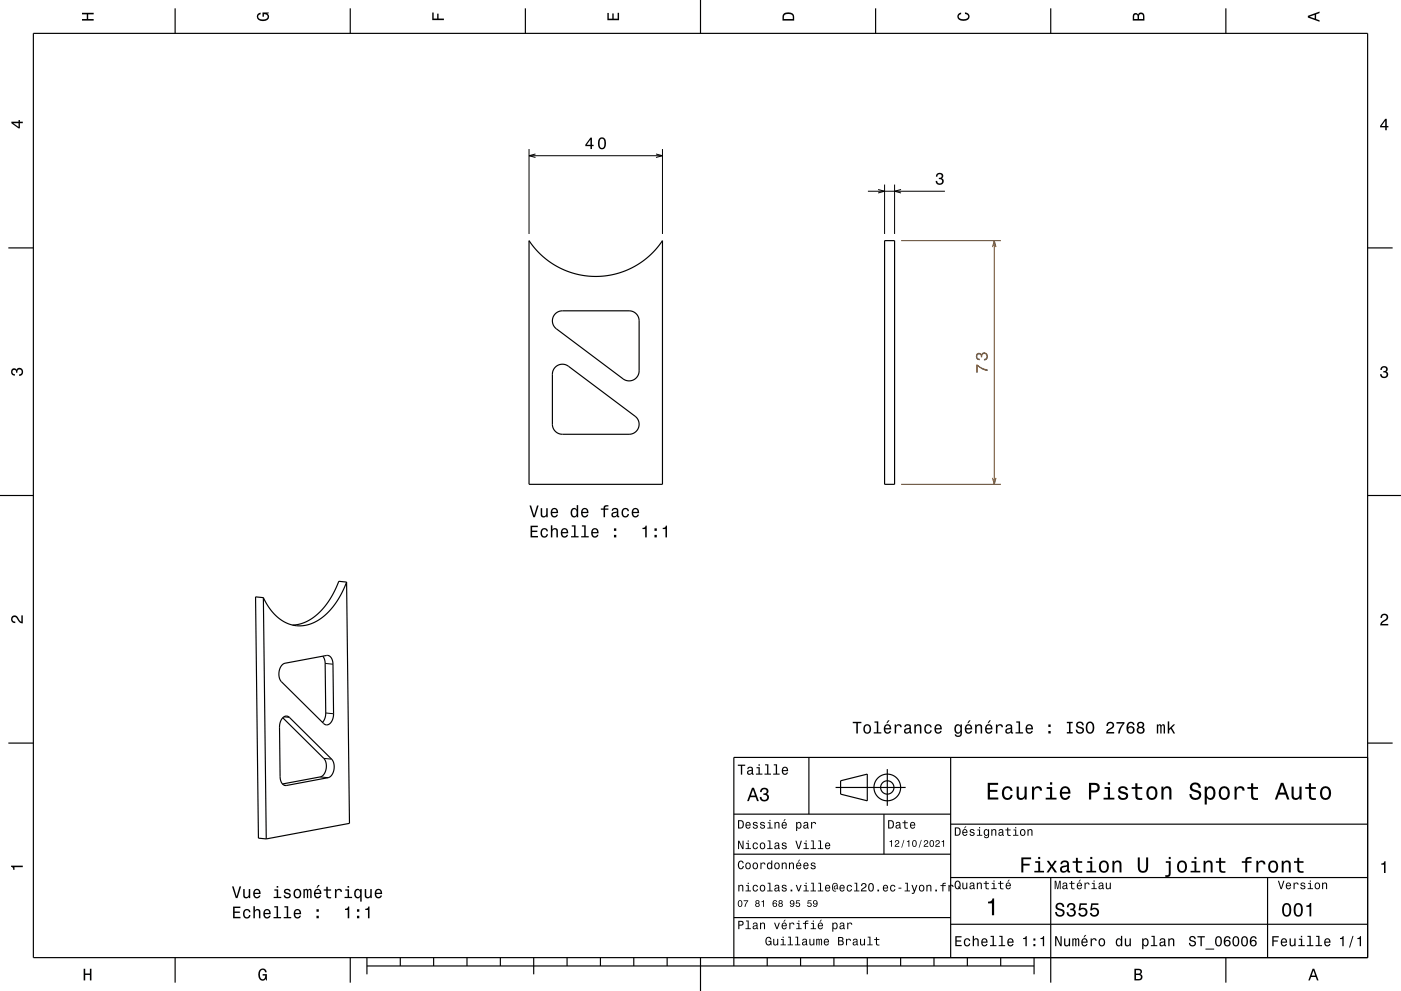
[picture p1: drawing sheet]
<svg xmlns="http://www.w3.org/2000/svg" width="420mm" height="297mm" viewBox="0 0 420 297" stroke-linecap="round" stroke-linejoin="round" font-family="sans-serif">
<g fill="none" stroke="#000" stroke-width=".3">
<path d="M158.6 44.7v25.4M158.6 46.7h40M160.5 46.2l-1.9 .5 1.9 .5M196.7 46.2l1.9 .5-1.9 .5M198.6 44.7v25.4M265.2 55.3v14.8M268.2 55.3v14.8M97.5 198.8l2.3 .3M85.1 214.8l1.7 .2M97.7 213.7l2.3 .2M85.2 235.3l.7 .1M96 232.8l2.4 .3"/>
<path d="M97.1 227.3l2.3 .2"/>
</g>
<path d="M270.2 72.1h29.9M270.2 145.2h29.9" fill="none" stroke="#804000" stroke-width=".3"/>
<g fill="none" stroke="#000" stroke-width=".35">
<path d="M10 10h400v277h-400zM52.5 2.5v7.5M105 2.5v7.5M157.5 2.5v7.5M210 0v10M262.5 2.5v7.5M315 2.5v7.5M367.5 2.5v7.5M2.5 74.3h7.5M158.6 72.1l1.8 2.4 2.1 2.2 2.6 2 2.3 1.4 2.5 1.1 2.9 .9 2.9 .6 2.8 .2 3-.2 3.1-.6 2.7-.9 2.7-1.2 2.3-1.5 2.4-1.8 1.9-2 2-2.6v73.1h-40zM265.2 72.1h3v73.1h-3zM410 74.3h7.5"/>
<path d="M166.6 94l1-.7 1-.1h20a3 3 0 0 1 3 3v15a3 3 0 0 1-1.7 2.6 3 3 0 0 1-3.1-.2l-20-15a3 3 0 0 1-.2-4.6zM166.5 110a3 3 0 0 1 3.9-.2l20 15a3 3 0 0 1 1 3.3 3 3 0 0 1-2.8 2.1h-20a3 3 0 0 1-3-3v-15.2l.2-1zM0 148.5h10M410 148.5h10M79 179.1l-2.4-.2 .9 72.3 2.3 .2M79 179.1l.8 72.3M103.9 174.4l-2.3-.2-1.4 3-1.6 2.9-1.9 2.5-2.1 2-1.6 1.1-1.9 .9-1.7 .5-1.7 .2M103.9 174.4l-2.2 4.8-3 4-1.6 1.4-1.9 1.4-1.8 .9-1.7 .5-2 .2-1.8-.2-1.8-.6-1.6-.8-1.7-1.4-1.5-1.6-2.3-3.9M103.9 174.4l.9 72.4-25 4.6M84.7 199.2l.7-.4 12.5-2.4a2.11 2.11 0 0 1 1.9 2.7l.2 14.8a2.68 2.68 0 0 1-2.4 3.3l-13.2-12.9a4.1 4.1 0 0 1 .3-5.1zM96.8 196.7l.4 .7 .3 1.2 .2 15.1-.3 1.7-.7 1.1M84.8 215.1l.9-.5 .9 .3 12.8 12.6a3.8 3.8 0 0 1-1 5.6l-12.5 2.3a2.12 2.12 0 0 1-1.9-2.6l-.2-15.1 .3-1.5z"/>
<path d="M84.8 215.1l12.3 12.2a3.8 3.8 0 0 1-1.1 5.5l-11.3 2.2M2.5 222.7h7.5M242.5 227v17M250.5 236h21M252 234l8-2v8l-8-2zM266 230.5v11M285 227v60M410 222.7h7.5M410 227h-190v62.5M220 244h65M220 256h65M265 244v12"/>
<path d="M285 247h125M220 275h65M285 277h125M285 263h125M315 263v31.5M380 263v24M52.5 287v7.5M105 287v7.5M110 289.5h200M110 287v5M120 287v2.5M130 287v2.5"/>
<path d="M140 287v2.5M150 287v2.5M160 287v5M170 287v2.5M180 287v2.5M190 287v2.5M200 287v2.5M210 287v10M230 287v2.5M240 287v2.5M250 287v2.5M260 287v5"/>
<path d="M270 287v2.5M280 287v2.5M290 287v2.5M300 287v2.5M310 287v5M367.5 287v7.5"/>
<circle cx="266" cy="236" r="4"/>
<circle cx="266" cy="236" r="2"/>
</g>
<g fill="#000">
<path d="M24.6 3.8h3.5v.5h-1.7v1.4h1.7v.5h-3.5v-.5h1.4v-1.4h-1.4z" fill-rule="evenodd"/>
<path d="M77.3 4.2l.8-.4v.5l-.3 .1a.68 .68 0 0 0-.4 .6 .68 .68 0 0 0 .4 .6 1.68 1.68 0 0 0 2.4-.6 .93 .93 0 0 0-1.1-.8v.8h-.4v-1.3h1.9v.3l-.5 .1 .4 .4a1.19 1.19 0 0 1-.9 1.7 1.9 1.9 0 0 1-2.6-1.3z" fill-rule="evenodd"/>
<path d="M129.6 3.8h.4v1.8h1.1v-1.5h.4v1.5h1.6v.4h-3.5z" fill-rule="evenodd"/>
<path d="M182.1 3.9h.4v1.7h1.1v-1.6h.4v1.6h1.2v-1.8h.4v2.3h-3.5z" fill-rule="evenodd"/>
<path d="M235 4a2.21 2.21 0 0 0-.4 2.2h3.5v-1.2a1.92 1.92 0 0 0-3.1-1zM235.3 4.4l.4-.2a1.45 1.45 0 0 1 2 .8v.7h-2.7l.1-1z" fill-rule="evenodd"/>
<path d="M287.3 4.2l.8-.4v.4l-.3 .1a.66 .66 0 0 0-.4 .6 .66 .66 0 0 0 .4 .6 1.69 1.69 0 0 0 2.5-.5 .9 .9 0 0 0-1-.8v-.5a1.24 1.24 0 0 1 1.4 1.1 1.24 1.24 0 0 1-1.1 1.4 1.93 1.93 0 0 1-2.6-1.2z" fill-rule="evenodd"/>
<path d="M339.8 4.2l-.2 2h3.5v-1.4a.98 .98 0 0 0-.7-1 .98 .98 0 0 0-1.2 .6 .84 .84 0 0 0-1.4-.2zM340.1 4.5l.4-.1 .4 .1 .1 1.2h-1zM341.6 4.4l.4-.2a.58 .58 0 0 1 .7 .7v.8h-1.2z" fill-rule="evenodd"/>
<path d="M392.1 4.7v.6l3.5 1.2v-.4l-1-.4v-1.4l1-.4v-.4zM392.6 5l1.5-.5v1z" fill-rule="evenodd"/>
<path d="M3.4 36.5v.4l2.1 1.6h.5v-1.6h.8v-.4h-.8v-.5h-.4v.5zM4 36.9h1.6v1.1z" fill-rule="evenodd"/>
<path d="M415.3 35.6l-1.6 2.1v.5h1.6v.8h.4v-.8h.5v-.4h-.5v-2.2zM415.3 36.2v1.6h-1.1z" fill-rule="evenodd"/>
<path d="M177 41.2l-1.5 2.2v.4h1.5v.9h.5v-.9h.5v-.4h-.5v-2.2zM177 41.8v1.6h-1.1zM179.6 41.6a2.02 2.02 0 0 0 .9 3.2 2.04 2.04 0 0 0 .9-3.2 1.11 1.11 0 0 0-1.8 0zM180.1 41.7h.7a2.38 2.38 0 0 1 0 2.6h-.7a2.38 2.38 0 0 1 0-2.6z" fill-rule="evenodd"/>
<path d="M3.6 110.6a.86 .86 0 0 1 1.4 .2 1.12 1.12 0 0 1 1.5-.4 1.12 1.12 0 0 1 .3 1.6l-.5 .6-.6 .1v-.5a.72 .72 0 0 0 .9-.6 .72 .72 0 0 0-.8-.8 .72 .72 0 0 0-.6 .9h-.4a.62 .62 0 0 0-.4-.8 .62 .62 0 0 0-.8 .5 .62 .62 0 0 0 .5 .7h.4l-.1 .5a1.17 1.17 0 0 1-1-.7 1.17 1.17 0 0 1 .2-1.3z" fill-rule="evenodd"/>
<path d="M414.1 110a1.01 1.01 0 0 1 1.5-.2 1.01 1.01 0 0 1 0 1.6 1.12 1.12 0 0 1 .4 1.5 1.12 1.12 0 0 1-1.6 .3l-.6-.5-.1-.6h.5a.72 .72 0 0 0 .7 .9 .72 .72 0 0 0 .7-.8 .72 .72 0 0 0-.9-.6v-.4a.62 .62 0 0 0 .8-.4 .62 .62 0 0 0-.5-.8 .62 .62 0 0 0-.7 .5v.4h-.5z" fill-rule="evenodd"/>
<path d="M158.7 151.5l1.2 3.5h.5l1.1-3.5h-.5l-.9 3-.9-3zM162.1 152.3v1.8a.89 .89 0 0 0 .6 1 .89 .89 0 0 0 1.1-.5v.4h.4v-2.7h-.4v1.6a.64 .64 0 0 1-.4 .7 .64 .64 0 0 1-.8-.3l-.1-2zM165.4 152.6a1.45 1.45 0 0 0-.3 1.6 1.45 1.45 0 0 0 1.5 .8l.7-.8h-.5l-.6 .5a.76 .76 0 0 1-.7-.9h1.8a1.16 1.16 0 0 0-.5-1.4 1.16 1.16 0 0 0-1.4 .2zM165.7 152.8l.2-.2a.67 .67 0 0 1 .7 .1 .67 .67 0 0 1 .2 .7h-1.3zM171.3 152.6a1.49 1.49 0 0 0-.2 1.5 1.49 1.49 0 0 0 1.2 1l.6-.5v.4h.4v-3.6h-.4v1.3a.89 .89 0 0 0-1.6-.1zM171.7 152.9a.62 .62 0 0 1 .7-.3 .62 .62 0 0 1 .4 .6 .91 .91 0 0 1 .1 1 .91 .91 0 0 1-1 .4l-.3-.5zM174.5 152.6a1.45 1.45 0 0 0-.3 1.6 1.45 1.45 0 0 0 1.5 .8l.7-.8h-.5l-.6 .5a.76 .76 0 0 1-.7-.9h1.8a1.16 1.16 0 0 0-.5-1.4 1.16 1.16 0 0 0-1.4 .2zM174.8 152.8l.2-.2a.67 .67 0 0 1 .7 .1 .67 .67 0 0 1 .3 .7h-1.4zM180.1 152.4v.4h.8v2.2h.5v-2.2h1v-.4h-1v-.4l1-.2v-.4a.96 .96 0 0 0-1.1 0 .96 .96 0 0 0-.4 1zM183.6 152.4l-.2 .7h.4a.55 .55 0 0 1 .7-.5 .55 .55 0 0 1 .3 .7l-.2 .1a.91 .91 0 0 0-1.3 .5 .91 .91 0 0 0 .8 1.2l.9-.4 .1 .3h.5v-.3l-.2-.1v-1.6a1.02 1.02 0 0 0-.7-.8 1.02 1.02 0 0 0-1.1 .2zM183.8 154l1.1-.4a.77 .77 0 0 1-.2 .9 .77 .77 0 0 1-.9 .1zM186.6 152.6a1.45 1.45 0 0 0-.2 1.7 1.45 1.45 0 0 0 1.5 .7l.6-.5 .1-.5h-.5l-.4 .7a1.01 1.01 0 0 1-.9-1.1 1.01 1.01 0 0 1 .9-1l.4 .6h.5a1.09 1.09 0 0 0-.8-1 1.09 1.09 0 0 0-1.2 .4zM189.7 152.6a1.45 1.45 0 0 0-.3 1.6 1.45 1.45 0 0 0 1.5 .8l.7-.8h-.5l-.6 .5a.76 .76 0 0 1-.7-.9h1.8a1.16 1.16 0 0 0-.5-1.4 1.16 1.16 0 0 0-1.4 .2zM190 152.8l.2-.2a.67 .67 0 0 1 .7 .1 .67 .67 0 0 1 .2 .7h-1.3z" fill-rule="evenodd"/>
<path d="M159.1 157.6v3.5h2.2v-.5h-1.8v-1.2h1.6v-.4h-1.6v-1h1.7v-.4zM162.3 158.6a1.45 1.45 0 0 0-.2 1.7 1.45 1.45 0 0 0 1.5 .8l.6-.6 .1-.4h-.4l-.5 .6a1.01 1.01 0 0 1-.9-1 1.01 1.01 0 0 1 1-1l.3 .5h.5a1.09 1.09 0 0 0-.8-.9 1.09 1.09 0 0 0-1.2 .3zM165.1 157.4v3.7h.5v-1.6a.63 .63 0 0 1 .4-.8 .63 .63 0 0 1 .8 .4v2h.4v-1.8a.88 .88 0 0 0-.6-1 .88 .88 0 0 0-1 .4v-1.3zM168.4 158.6a1.46 1.46 0 0 0-.2 1.7 1.46 1.46 0 0 0 1.4 .8l.7-.8h-.4l-.6 .5a.76 .76 0 0 1-.7-1h1.7a1.17 1.17 0 0 0-.4-1.3 1.17 1.17 0 0 0-1.5 .1zM168.8 158.9l.2-.2a.66 .66 0 0 1 .7 .1 .66 .66 0 0 1 .2 .7h-1.3zM171.4 157.4v.4h.7v2.9h-.9v.4h2.3v-.4h-1v-3.3zM174.4 157.4v.4h.7v2.9h-.9v.4h2.3v-.4h-.9v-3.3zM177.5 158.6a1.45 1.45 0 0 0-.2 1.7 1.45 1.45 0 0 0 1.4 .8l.7-.8h-.4l-.6 .5a.76 .76 0 0 1-.7-1h1.8a1.17 1.17 0 0 0-.5-1.3 1.17 1.17 0 0 0-1.5 .1zM177.9 158.9l.2-.2a.67 .67 0 0 1 .7 .1 .67 .67 0 0 1 .2 .7h-1.3zM184.1 160.3v.8h.7v-.8zM184.1 158.3v.8h.7v-.8z" fill-rule="evenodd"/>
<path d="M192.6 158.2v.4h.8v2.5h.5v-3.6h-.4a.77 .77 0 0 1-.9 .7zM196.2 160.3v.8h.7v-.8zM196.2 158.3v.8h.7v-.8zM198.7 158.2v.4h.8v2.5h.5v-3.6h-.4a.78 .78 0 0 1-.9 .7z" fill-rule="evenodd"/>
<path d="M3.6 184.7a1.22 1.22 0 0 1 2 .8l.8 .8v-1.9h.4v2.4a2.76 2.76 0 0 1-2-1.8 .69 .69 0 0 0-1.1 .5 .69 .69 0 0 0 .9 .8v.4a1.19 1.19 0 0 1-1.2-.6 1.19 1.19 0 0 1 .2-1.4z" fill-rule="evenodd"/>
<path d="M414.2 184.2a1.18 1.18 0 0 1 1.9 .3 1.18 1.18 0 0 1-1 1.7l-.8 .8h1.9v.4h-2.4a2.76 2.76 0 0 1 1.8-2 .69 .69 0 0 0-.5-1.1 .69 .69 0 0 0-.8 .9h-.4z" fill-rule="evenodd"/>
<path d="M255.6 216.3v.5h1.1v3h.5v-3h1v-.5zM259.1 217.4a1.45 1.45 0 0 0-.2 1.7 1.45 1.45 0 0 0 1.6 .7 1.45 1.45 0 0 0 .7-1.8 1.45 1.45 0 0 0-1.7-.9zM259.4 217.7a.67 .67 0 0 1 .8-.3 .67 .67 0 0 1 .4 .6 .93 .93 0 0 1 .1 1.1 .93 .93 0 0 1-1 .4 1.37 1.37 0 0 1-.3-1.8zM262.2 216.2v.4h.7v2.9h-1v.3h2.3v-.3h-.9v-3.3zM266.2 215.9l-.5 .9h.3l.7-.9zM265.2 217.4a1.46 1.46 0 0 0-.2 1.6 1.46 1.46 0 0 0 1.4 .9l.7-.8h-.4l-.6 .4a.76 .76 0 0 1-.7-.9h1.8a1.17 1.17 0 0 0-.5-1.4 1.17 1.17 0 0 0-1.5 .2zM265.6 217.6l.2-.1a.67 .67 0 0 1 .7 .1 .67 .67 0 0 1 .2 .6h-1.3zM268.2 217.1v2.7h.5v-1.5a.67 .67 0 0 1 .3-.8 .67 .67 0 0 1 .8 .2l.1 .3h.4a.89 .89 0 0 0-.7-1 .89 .89 0 0 0-1 .6v-.5zM271.4 217.3l-.3 .6h.4a.55 .55 0 0 1 .7-.5 .55 .55 0 0 1 .4 .7l-.2 .1a.91 .91 0 0 0-1.3 .5 .91 .91 0 0 0 .7 1.2l.9-.4 .1 .3h.6v-.3l-.3-.1v-1.6a1.02 1.02 0 0 0-1.7-.5zM271.5 218.8l1.1-.4a.77 .77 0 0 1-.2 .9 .77 .77 0 0 1-.8 .1zM274.1 217.1v2.7h.5v-1.5a.64 .64 0 0 1 .4-.8 .64 .64 0 0 1 .8 .3v2h.4v-1.8a.89 .89 0 0 0-.6-.9 .89 .89 0 0 0-1.1 .4v-.4zM277.4 217.4a1.45 1.45 0 0 0-.3 1.7 1.45 1.45 0 0 0 1.6 .7l.5-.5 .1-.4h-.4l-.4 .6a1.01 1.01 0 0 1-1-1 1.01 1.01 0 0 1 1-1l.4 .5h.4a1.09 1.09 0 0 0-.7-.9 1.09 1.09 0 0 0-1.2 .3zM280.4 217.4a1.46 1.46 0 0 0-.2 1.6 1.46 1.46 0 0 0 1.4 .9l.7-.8h-.4l-.6 .4a.76 .76 0 0 1-.7-.9h1.8a1.17 1.17 0 0 0-.5-1.4 1.17 1.17 0 0 0-1.5 .2zM280.8 217.6l.2-.1a.67 .67 0 0 1 .7 .1 .67 .67 0 0 1 .2 .6h-1.3zM286.4 217.4a1.49 1.49 0 0 0-.3 1.6 1.49 1.49 0 0 0 1.3 .9l.5-.5a.73 .73 0 0 1-.3 1 .73 .73 0 0 1-1-.3h-.4a1.1 1.1 0 0 0 1.3 .8 1.1 1.1 0 0 0 .9-1.2v-2.6h-.5v.5l-.3-.4a.9 .9 0 0 0-1.2 .2zM286.7 217.7a.63 .63 0 0 1 .7-.3 .63 .63 0 0 1 .5 .6 .91 .91 0 0 1 0 1.1 .91 .91 0 0 1-1 .4l-.3-.6zM290.5 215.9l-.5 .9h.3l.7-.9zM289.5 217.4a1.45 1.45 0 0 0-.2 1.6 1.45 1.45 0 0 0 1.4 .9l.7-.8h-.4l-.6 .4a.76 .76 0 0 1-.7-.9h1.8a1.17 1.17 0 0 0-.5-1.4 1.17 1.17 0 0 0-1.5 .2zM289.9 217.6l.2-.1a.67 .67 0 0 1 .7 .1 .67 .67 0 0 1 .2 .6h-1.3zM292.3 217.1v2.7h.5v-1.5a.63 .63 0 0 1 .4-.8 .63 .63 0 0 1 .8 .3v2h.4v-1.8a.89 .89 0 0 0-.6-.9 .89 .89 0 0 0-1 .4v-.4zM296.6 215.9l-.5 .9h.3l.7-.9zM295.6 217.4a1.46 1.46 0 0 0-.3 1.6 1.46 1.46 0 0 0 1.5 .9l.7-.8h-.5l-.5 .4a.76 .76 0 0 1-.7-.9h1.7a1.17 1.17 0 0 0-.5-1.4 1.17 1.17 0 0 0-1.4 .2zM295.9 217.6l.3-.1a.67 .67 0 0 1 .7 .1 .67 .67 0 0 1 .2 .6h-1.3zM298.6 217.1v2.7h.4v-1.5a.67 .67 0 0 1 .4-.8 .67 .67 0 0 1 .8 .2v.3h.5a.89 .89 0 0 0-.7-1 .89 .89 0 0 0-1 .6v-.5zM301.7 217.3l-.2 .6h.4a.55 .55 0 0 1 .6-.5 .55 .55 0 0 1 .4 .7l-.2 .1a.91 .91 0 0 0-1.3 .5 .91 .91 0 0 0 .8 1.2l.9-.4v.3h.6l-.3-.6v-1.4a1.02 1.02 0 0 0-1.7-.5zM301.9 218.8l1.1-.4a.77 .77 0 0 1-.2 .9 .77 .77 0 0 1-.9 .1zM304.7 216.2v.4h.7v2.9h-1v.3h2.3v-.3h-.9v-3.3zM307.7 217.4a1.45 1.45 0 0 0-.2 1.6 1.45 1.45 0 0 0 1.4 .9l.7-.8h-.4l-.6 .4a.76 .76 0 0 1-.7-.9h1.8a1.16 1.16 0 0 0-.5-1.4 1.16 1.16 0 0 0-1.5 .2zM308.1 217.6l.2-.1a.67 .67 0 0 1 .7 .1 .67 .67 0 0 1 .2 .6h-1.3zM314.3 219.1v.7h.7v-.7zM314.3 217.1v.8h.7v-.8zM319.8 216.3v.5h.7v2.6h-.7v.4h1.8v-.4h-.7v-2.6h.7v-.5zM322.9 216.5a1.09 1.09 0 0 0-.2 1.3 1.09 1.09 0 0 0 1.3 .5 .64 .64 0 0 1 .4 .9 .64 .64 0 0 1-1 .2l-.5-.7h-.4a1.21 1.21 0 0 0 1.5 1.3 1.21 1.21 0 0 0 .7-1.9l-.8-.3a.71 .71 0 0 1-.8-.6 .7 .7 0 0 1 .7-.5 .7 .7 0 0 1 .6 .7h.5a1.19 1.19 0 0 0-.7-1.1 1.19 1.19 0 0 0-1.3 .2zM325.8 216.7a2.03 2.03 0 0 0 1 3.2 2.03 2.03 0 0 0 .9-3.2 1.17 1.17 0 0 0-1.9 0zM326.4 216.7l.4-.1a1.66 1.66 0 0 1 0 2.9 1.68 1.68 0 0 1-.4-2.8zM332 216.6l-.3 1h.5a.71 .71 0 0 1 .5-.9 .71 .71 0 0 1 .8 .5 .71 .71 0 0 1-.5 .9l-.3 .2a1.63 1.63 0 0 0-1.1 1.5h2.4v-.4h-1.9l.9-.8a1.17 1.17 0 0 0 .9-1.7 1.17 1.17 0 0 0-1.9-.3zM334.7 216.4v.5h1.9a5.2 5.2 0 0 0-1.4 2.9h.5a5.3 5.3 0 0 1 1.4-3v-.4zM338.2 216.6a2.4 2.4 0 0 0 .2 3.2 1.16 1.16 0 0 0 1.5-.3 1.16 1.16 0 0 0-.1-1.6 1.16 1.16 0 0 0-1.6 .1 1.02 1.02 0 0 1 .8-1.3l.5 .2 .2 .4h.4a1.12 1.12 0 0 0-.7-1 1.12 1.12 0 0 0-1.2 .3zM338.2 218.8a.75 .75 0 0 1 1.5 0 .75 .75 0 0 1-1.5 0zM341.2 216.6l-.3 .2a.8 .8 0 0 0 .4 1.1 1.09 1.09 0 0 0-.2 1.7 1.09 1.09 0 0 0 1.7 0 1.09 1.09 0 0 0-.2-1.7 .95 .95 0 0 0 .3-1.3 .95 .95 0 0 0-1.4-.2zM341.2 218.8a.75 .75 0 0 1 1.5 0 .75 .75 0 0 1-1.5 0zM341.3 217.3a.6 .6 0 0 1 1.2 0 .6 .6 0 0 1-1.2 0zM346.8 217.1v2.7h.4v-1.8l.2-.6h.3l.1 .3v2.1h.4v-2.1l.4-.3 .2 .5v1.9h.5v-1.8a.69 .69 0 0 0-.6-1l-.5 .4-.5-.4-.5 .4v-.3zM350.1 216.2v3.6h.4v-.9l.5-.5 .8 1.4h.5l-1-1.7 1-1h-.6l-1.2 1.2v-2.1z" fill-rule="evenodd"/>
<path d="M221.2 229.2v.3h.9v2.7h.4v-2.7h.9v-.3zM224.3 230l-.3 .5h.4a.47 .47 0 0 1 .5-.4 .47 .47 0 0 1 .4 .6l-.2 .1a.78 .78 0 0 0-1.1 .4 .78 .78 0 0 0 .6 1l.8-.3 .1 .2 .5 .1v-.3l-.3-.1v-1.3a.87 .87 0 0 0-.6-.7 .87 .87 0 0 0-.8 .2zM224.4 231.3l.9-.3v.4a.51 .51 0 0 1-.5 .5 .51 .51 0 0 1-.5-.5zM226.8 229.9v.3h.6v1.6h-.8v.4h2v-.4h-.8v-1.9zM227.4 229.1v.4h.4v-.4zM229.4 229.1v.3h.6v2.4h-.8v.4h1.9v-.4h-.8v-2.7zM232 229.1v.3h.6v2.4h-.8v.4h1.9v-.4h-.7v-2.7zM234.6 230.1a1.24 1.24 0 0 0-.2 1.4 1.24 1.24 0 0 0 1.2 .7l.6-.7h-.3l-.6 .4a.64 .64 0 0 1-.5-.8h1.5v-.2a.96 .96 0 0 0-.5-1 .96 .96 0 0 0-1.2 .2zM234.9 230.3l.7-.2 .3 .7h-1.1z" fill-rule="evenodd"/>
<path d="M296.1 234.6v5h3.2v-.6h-2.5v-1.7h2.2v-.6h-2.2v-1.5h2.4v-.6zM300.8 236.2a2.18 2.18 0 0 0 1.2 3.6 1.51 1.51 0 0 0 1.6-1.6h-.6a.95 .95 0 0 1-.9 1 .95 .95 0 0 1-1-.9 1.6 1.6 0 0 1 .9-2.1 .86 .86 0 0 1 .9 .8h.7a1.56 1.56 0 0 0-1.1-1.3 1.56 1.56 0 0 0-1.7 .5zM304.8 235.8v2.5a1.27 1.27 0 0 0 .9 1.4 1.27 1.27 0 0 0 1.5-.7v.6h.6v-3.8h-.6v2.2a.92 .92 0 0 1-.6 1.1 .92 .92 0 0 1-1.2-.4v-2.9zM309.4 235.8v3.8h.6v-2.2a.95 .95 0 0 1 .5-1.1 .95 .95 0 0 1 1.2 .3l.1 .4h.6a1.28 1.28 0 0 0-1-1.4 1.28 1.28 0 0 0-1.4 .8v-.6zM313.8 235.9v.5h1v2.7h-1.3v.5h3.2v-.5h-1.3v-3.2zM314.8 234.4v.8h.6v-.8zM318.1 236.2a2.2 2.2 0 0 0 1.2 3.6 1.51 1.51 0 0 0 1.5-1.3h-.6l-.3 .5-.5 .2a1.08 1.08 0 0 1-1-1.3h2.5a1.66 1.66 0 0 0-.7-2 1.66 1.66 0 0 0-2.1 .3zM318.6 236.5a.94 .94 0 0 1 1.2-.2 .94 .94 0 0 1 .5 1h-1.9zM326.5 234.6v5h.6v-2.1a1.92 1.92 0 0 0 2.6-1.4 1.33 1.33 0 0 0-1.5-1.5zM327.1 235.2a1.6 1.6 0 0 1 1.8 .5 .86 .86 0 0 1 0 .9 .86 .86 0 0 1-.9 .3h-.9zM331.1 235.9v.5h1v2.7h-1.3v.5h3.3v-.5h-1.3v-3.2zM332.1 234.4v.8h.7v-.8zM335.6 235.9a1.08 1.08 0 0 0-.3 1.2 1.08 1.08 0 0 0 1 .7l1.2 .5a.91 .91 0 0 1-.8 1 .91 .91 0 0 1-1-.9h-.6a1.52 1.52 0 0 0 1.7 1.3 1.52 1.52 0 0 0 1.3-1.7l-.5-.5-1.6-.4a.76 .76 0 0 1 .6-1 .76 .76 0 0 1 .9 .7h.6a1.47 1.47 0 0 0-1-1.2 1.47 1.47 0 0 0-1.5 .3zM340.4 234.7v1.2h-1.1v.5h1.1v2.6a1.49 1.49 0 0 0 2 .7v-.5a.97 .97 0 0 1-1.4-.5v-2.3h1.4v-.5h-1.4v-1.2zM344.1 236.2a2.18 2.18 0 0 0 1.2 3.6 2.12 2.12 0 0 0 1.7-2.1 2.12 2.12 0 0 0-1.7-2.1l-.7 .2zM344.6 236.6a.96 .96 0 0 1 1-.4 .96 .96 0 0 1 .7 .8 1.59 1.59 0 0 1-1 2.2 1.67 1.67 0 0 1-.7-2.6zM348.2 235.8v3.8h.6v-2.2a.91 .91 0 0 1 .6-1.1 .91 .91 0 0 1 1.1 .5v2.8h.7v-2.5a1.27 1.27 0 0 0-.9-1.4 1.27 1.27 0 0 0-1.5 .6v-.5zM357.1 234.9a1.37 1.37 0 0 0-.3 1.5 1.37 1.37 0 0 0 1.3 .9 1.1 1.1 0 0 1 1.3 1.3 1.19 1.19 0 0 1-1.3 .5 1.19 1.19 0 0 1-.9-1.1h-.7a1.73 1.73 0 0 0 2.2 1.8 1.73 1.73 0 0 0 1-2.6l-1.1-.4a1.02 1.02 0 0 1-1.2-.9 .99 .99 0 0 1 1.1-.8 .99 .99 0 0 1 .8 1h.7a1.66 1.66 0 0 0-1-1.6 1.66 1.66 0 0 0-1.9 .4zM361.2 235.8v5.3h.6v-2.1a1.32 1.32 0 0 0 1.4 .7 1.32 1.32 0 0 0 1.1-1.1 2.15 2.15 0 0 0-1.4-3l-.6 .2-.5 .5v-.5zM362.1 236.6a.9 .9 0 0 1 .9-.4 .9 .9 0 0 1 .7 .8 1.61 1.61 0 0 1-.9 2.2 1.69 1.69 0 0 1-.7-2.6zM365.8 236.2a2.18 2.18 0 0 0 1.2 3.6 2.16 2.16 0 0 0 1.8-1.8 2.16 2.16 0 0 0-1.1-2.2h-1.4zM366.3 236.6a.96 .96 0 0 1 1-.4 .96 .96 0 0 1 .7 .8 1.59 1.59 0 0 1-1 2.2 1.67 1.67 0 0 1-.7-2.6zM370.1 235.8v3.8h.6v-2.2a.95 .95 0 0 1 .5-1.1 .95 .95 0 0 1 1.2 .3l.1 .4h.6a1.28 1.28 0 0 0-1-1.4 1.28 1.28 0 0 0-1.4 .8v-.6zM375.1 234.7v1.2h-1.1v.5h1.1v2.6a1.49 1.49 0 0 0 2 .7v-.5a.98 .98 0 0 1-1.4-.5v-2.3h1.4v-.5h-1.4v-1.2zM384 234.6l-1.8 5h.6l.6-1.5h2l.5 1.5h.7l-1.9-5zM384.4 235.3l.7 2.2h-1.5zM387.2 235.8v2.5a1.27 1.27 0 0 0 .9 1.4 1.27 1.27 0 0 0 1.5-.7v.6h.6v-3.8h-.6v2.2a.92 .92 0 0 1-.6 1.1 .92 .92 0 0 1-1.1-.4l-.1-2.9zM392.4 234.7v1.2h-1.1v.5h1.1v2.6a1.49 1.49 0 0 0 2.1 .7v-.5a.97 .97 0 0 1-1.4-.5l-.1-2.3h1.5v-.5h-1.5v-1.2zM396.1 236.2a2.18 2.18 0 0 0 1.3 3.6 2.16 2.16 0 0 0 1.7-1.8 2.16 2.16 0 0 0-1-2.2h-1.4zM396.6 236.6a.96 .96 0 0 1 1-.4 .96 .96 0 0 1 .7 .8 1.59 1.59 0 0 1-.9 2.2 1.67 1.67 0 0 1-.8-2.6z" fill-rule="evenodd"/>
<path d="M3.3 259.4h3.5v.5h-2.5v.8h-.3a.77 .77 0 0 0-.7-.9z" fill-rule="evenodd"/>
<path d="M221.3 252v2.5h.3v-2.1l.9 2.1h.4v-2.5h-.3v2l-.9-2zM223.7 252.6v.3h.5v1.3h-.7v.3h1.6v-.3h-.6v-1.6zM224.2 251.9v.3h.3v-.3zM225.8 252.7a.98 .98 0 0 0-.1 1.4 .98 .98 0 0 0 1.3 .2l.2-.5h-.3l-.3 .4a.73 .73 0 0 1-.7-.7 .73 .73 0 0 1 .7-.7l.3 .4h.3a.78 .78 0 0 0-.5-.7 .78 .78 0 0 0-.9 .2zM228 252.7a.98 .98 0 0 0-.2 1.4 .98 .98 0 0 0 1.4 .2 .98 .98 0 0 0 .2-1.4 .98 .98 0 0 0-1.4-.2zM228.2 252.9l.2-.1a.71 .71 0 0 1 .7 .7 .71 .71 0 0 1-.7 .7l-.3-.4zM230.1 251.9v.2h.5v2.1h-.6v.3h1.6v-.3h-.6v-2.3zM232.4 252.6l-.2 .5h.3a.39 .39 0 0 1 .5-.4 .39 .39 0 0 1 .2 .6 .73 .73 0 0 0-.9 .2 .73 .73 0 0 0 .1 1l.9-.3 .1 .2 .4 .1-.2-1.4a.73 .73 0 0 0-.5-.6 .73 .73 0 0 0-.7 .1zM232.5 253.7l.8-.2v.3a.42 .42 0 0 1-.4 .5 .42 .42 0 0 1-.4-.5zM234.6 252.6l-.2 .4 .1 .4 1 .4a.43 .43 0 0 1-.4 .5 .43 .43 0 0 1-.5-.4h-.3a.7 .7 0 0 0 1 .7 .7 .7 0 0 0 .2-1.2l-.7-.2a.38 .38 0 0 1 .3-.5 .38 .38 0 0 1 .4 .4l.3-.1-.4-.5zM238.4 252l.9 2.5h.3l.8-2.5h-.3l-.7 2.1-.6-2.1zM241 252.6v.3h.5v1.3h-.6v.3h1.6v-.3h-.7v-1.6zM241.5 251.9v.3h.3v-.3zM243.2 251.9v.2h.5v2.1h-.7v.3h1.6v-.3h-.6v-2.3zM245.3 251.9v.2h.5v2.1h-.6v.3h1.6v-.3h-.7v-2.3zM247.5 252.7a.98 .98 0 0 0-.2 1.3 .98 .98 0 0 0 1.3 .4l.3-.5-1 .3-.3-.6 1.3-.2a.8 .8 0 0 0-.4-.8 .8 .8 0 0 0-1 .1zM247.8 252.9l.5-.1 .3 .5h-1z" fill-rule="evenodd"/>
<path d="M221.2 245.8v2.5h.9a1.28 1.28 0 0 0 1-1.2 1.28 1.28 0 0 0-1-1.3zM221.6 246.1a.96 .96 0 0 1 1.1 1 .96 .96 0 0 1-1.1 .9zM223.7 246.6a.98 .98 0 0 0-.2 1.3 .98 .98 0 0 0 1.3 .3l.2-.4-.9 .3-.3-.7 1.3-.1a.8 .8 0 0 0-.5-.9 .8 .8 0 0 0-.9 .2zM223.9 246.7l.6-.1 .2 .6h-.9zM225.9 246.5l-.2 .4 .1 .3 1 .4a.43 .43 0 0 1-.4 .5 .43 .43 0 0 1-.4-.4h-.3a.7 .7 0 0 0 .9 .7 .7 .7 0 0 0 .3-1.1l-.8-.3a.38 .38 0 0 1 .3-.5 .38 .38 0 0 1 .4 .4h.3l-.4-.6zM228 246.5l-.1 .4 .1 .3 1 .4a.43 .43 0 0 1-.4 .5 .43 .43 0 0 1-.5-.4h-.3a.7 .7 0 0 0 1 .7 .7 .7 0 0 0 .2-1.1l-.7-.3a.38 .38 0 0 1 .3-.5 .38 .38 0 0 1 .4 .4h.3l-.4-.6zM230.2 246.4v.3h.5v1.3h-.7v.3h1.6v-.3h-.6v-1.6zM230.7 245.7v.4h.3v-.4zM232.2 246.4v1.9h.3v-1.1a.45 .45 0 0 1 .4-.6 .45 .45 0 0 1 .5 .5v1.2h.3v-1.3a.63 .63 0 0 0-.5-.7 .63 .63 0 0 0-.7 .4v-.3zM235.2 245.5l-.4 .6 .8-.6zM234.5 246.6a.98 .98 0 0 0-.2 1.3 .98 .98 0 0 0 1.3 .3l.3-.4-1 .3-.3-.7 1.3-.1a.8 .8 0 0 0-.4-.9 .8 .8 0 0 0-1 .2zM234.8 246.7l.5-.1 .3 .6h-1zM238.7 246.4v2.7h.3v-1.1l.1 .2a.67 .67 0 0 0 .7 .1 .67 .67 0 0 0 .4-.5 .91 .91 0 0 0 0-1.1 .91 .91 0 0 0-1-.3l-.2 .3v-.3zM239.1 246.8l.2-.2a.7 .7 0 0 1 .7 .7 .7 .7 0 0 1-.7 .7l-.3-.3zM241.1 246.5l-.2 .4h.3a.39 .39 0 0 1 .4-.3 .39 .39 0 0 1 .3 .5 .73 .73 0 0 0-.9 .3 .73 .73 0 0 0 .1 .9l.9-.2 .1 .2h.4l-.2-1.4a.73 .73 0 0 0-.5-.6 .73 .73 0 0 0-.7 .2zM241.2 247.6l.8-.3v.3a.42 .42 0 0 1-.4 .5 .42 .42 0 0 1-.5-.5zM243.1 246.4v1.9h.4l.1-1.6 .5-.1 .2 .4h.4a.64 .64 0 0 0-.5-.7 .64 .64 0 0 0-.8 .4v-.3z" fill-rule="evenodd"/>
<path d="M221.4 258.2a1.33 1.33 0 0 0-.2 1.5 1.33 1.33 0 0 0 1.3 .8l.5-1h-.3l-.4 .7a1.04 1.04 0 0 1-.8-.9 1.04 1.04 0 0 1 .6-1.1l.5 .5h.4a.85 .85 0 0 0-.6-.8 .85 .85 0 0 0-1 .3zM223.6 258.7a.98 .98 0 0 0-.1 1.4 .98 .98 0 0 0 1.4 .2 .98 .98 0 0 0 .1-1.4 .98 .98 0 0 0-1.4-.2zM223.9 258.9l.1-.1a.71 .71 0 0 1 .8 .7 .71 .71 0 0 1-.8 .7l-.2-.4zM225.8 258.7a.98 .98 0 0 0-.1 1.4 .98 .98 0 0 0 1.3 .2 .98 .98 0 0 0 .2-1.4 .98 .98 0 0 0-1.4-.2zM226 258.9l.2-.1a.71 .71 0 0 1 .7 .7 .71 .71 0 0 1-.7 .7l-.3-.4zM228 258.5v2h.3l.1-1.6 .5-.1 .3 .3h.3a.64 .64 0 0 0-.5-.6 .64 .64 0 0 0-.7 .4v-.4zM230.1 258.7l-.2 .4a.91 .91 0 0 0 .1 1 .91 .91 0 0 0 1 .3l.2-.2v.3h.3v-2.6h-.3v.9l-.6-.3zM230.4 258.9l.1-.1a.7 .7 0 0 1 .7 .7 .7 .7 0 0 1-.7 .7l-.2-.4zM232.3 258.7a.98 .98 0 0 0-.1 1.4 .98 .98 0 0 0 1.3 .2 .98 .98 0 0 0 .2-1.4 .98 .98 0 0 0-1.4-.2zM232.5 258.9l.2-.1a.71 .71 0 0 1 .7 .7 .71 .71 0 0 1-.7 .7l-.3-.4zM234.4 258.5v2h.3v-1.1a.45 .45 0 0 1 .3-.7 .45 .45 0 0 1 .5 .6v1.2h.4v-1.3a.63 .63 0 0 0-.5-.7 .63 .63 0 0 0-.7 .3v-.3zM236.5 258.5v2h.3v-1.1a.45 .45 0 0 1 .4-.7 .45 .45 0 0 1 .5 .6v1.2h.3v-1.3a.64 .64 0 0 0-.4-.7 .64 .64 0 0 0-.8 .3v-.3zM239.5 257.7l-.3 .6 .7-.6zM238.9 258.7a.98 .98 0 0 0-.3 1.4 .98 .98 0 0 0 1.3 .3l.3-.5-.9 .3-.3-.6 1.2-.2a.8 .8 0 0 0-.4-.8 .8 .8 0 0 0-.9 .1zM239.1 258.9l.5-.1 .3 .5h-.9zM241 258.7a.98 .98 0 0 0-.2 1.3 .98 .98 0 0 0 1.3 .4l.3-.5-1 .3-.3-.6 1.3-.2a.8 .8 0 0 0-.4-.8 .8 .8 0 0 0-1 .1zM241.3 258.9l.5-.1 .3 .5h-1zM243.2 258.6l-.2 .4 .2 .4 1 .4a.43 .43 0 0 1-.4 .5 .43 .43 0 0 1-.5-.4h-.3a.7 .7 0 0 0 1 .7 .7 .7 0 0 0 .2-1.2l-.8-.2a.38 .38 0 0 1 .3-.5 .38 .38 0 0 1 .5 .3h.3l-.4-.5z" fill-rule="evenodd"/>
<path d="M225.4 236.1l-1.4 4h.5l.4-1.2h1.6l.5 1.2h.5l-1.5-4zM225.7 236.7l.7 1.7h-1.3zM228.2 236.4l-.4 1h.6a.71 .71 0 0 1 .3-.9 .71 .71 0 0 1 .9 .3 .71 .71 0 0 1-.2 1h-.5v.4a.82 .82 0 0 1 1 .5 .82 .82 0 0 1-.5 1.1 .82 .82 0 0 1-1.1-.6v-.4h-.5a1.34 1.34 0 0 0 1.7 1.4 1.34 1.34 0 0 0 .7-2.1l-.3-.1a1.11 1.11 0 0 0 .3-1.6 1.11 1.11 0 0 0-1.6-.2z" fill-rule="evenodd"/>
<path d="M266.2 245.8v2.5h.9a1.28 1.28 0 0 0 1-1.2 1.28 1.28 0 0 0-1-1.3zM266.6 246.1a.96 .96 0 0 1 1.1 1 .96 .96 0 0 1-1.1 .9zM268.7 246.5l-.2 .4h.3a.39 .39 0 0 1 .5-.3 .39 .39 0 0 1 .3 .5 .73 .73 0 0 0-1 .3 .73 .73 0 0 0 .2 .9l.9-.2v.2h.4l-.2-1.4a.73 .73 0 0 0-.4-.6 .73 .73 0 0 0-.8 .2zM268.8 247.6l.8-.3v.3a.42 .42 0 0 1-.4 .5 .42 .42 0 0 1-.4-.5zM271.1 245.9v.5h-.5v.3h.5v1.3a.74 .74 0 0 0 1 .4v-.3l-.6-.1-.1-.4v-.9h.7v-.3h-.7v-.5zM273 246.6a.98 .98 0 0 0-.2 1.3 .98 .98 0 0 0 1.3 .3l.3-.4-1 .3-.3-.7 1.3-.1a.8 .8 0 0 0-.4-.9 .8 .8 0 0 0-1 .2zM273.3 246.7l.5-.1 .3 .6h-1z" fill-rule="evenodd"/>
<path d="M266.7 252.1v.3h.4v1.4h.3v-2zM268.5 251.9l-.2 .6h.2a.43 .43 0 0 1 .5-.5 .43 .43 0 0 1 .4 .5 .43 .43 0 0 1-.5 .4l-.5 .3-.2 .6h1.4v-.3l-1-.1a1.07 1.07 0 0 0 .8-1.5l-.5-.1zM270.9 251.7l-.7 2.3h.2l.7-2.3zM271.9 252.1v.3h.4v1.4h.3v-2zM273.6 252l-.1 .3a.91 .91 0 0 0 0 1.1 .91 .91 0 0 0 .9 .4 1.05 1.05 0 0 0 .5-1.2 1.05 1.05 0 0 0-1.1-.8zM273.9 252.1a.81 .81 0 0 1 .7 .7 .81 .81 0 0 1-.5 .8l-.4-.5zM276.1 251.7l-.7 2.3h.2l.7-2.3zM277.1 251.9l-.2 .6h.3a.43 .43 0 0 1 .4-.5 .43 .43 0 0 1 .5 .5 .43 .43 0 0 1-.6 .4l-.4 .3-.2 .6h1.4v-.3l-1.1-.1a1.07 1.07 0 0 0 .9-1.5l-.5-.1zM278.8 252l-.2 .8a.81 .81 0 0 0 .7 1 1.02 1.02 0 0 0 .8-1.1 1.02 1.02 0 0 0-1.1-.9zM279.1 252.1a.81 .81 0 0 1 .7 .7 .81 .81 0 0 1-.5 .8l-.4-.5zM280.6 251.9l-.2 .6h.3a.43 .43 0 0 1 .4-.5 .43 .43 0 0 1 .4 .5 .43 .43 0 0 1-.5 .4l-.5 .3-.1 .6h1.3v-.3l-1-.1a1.06 1.06 0 0 0 .9-1.5l-.5-.1zM282.3 252.1v.3h.5v1.4h.2v-2z" fill-rule="evenodd"/>
<path d="M286.2 248v2.5h.9a1.28 1.28 0 0 0 1-1.3 1.28 1.28 0 0 0-1-1.2zM286.6 248.3a.96 .96 0 0 1 1.1 .9 .96 .96 0 0 1-1.1 1zM289.4 247.7l-.4 .6 .7-.6zM288.7 248.7a.98 .98 0 0 0-.2 1.3 .98 .98 0 0 0 1.3 .4l.2-.5-.9 .3-.3-.6 1.3-.2a.8 .8 0 0 0-.5-.8 .8 .8 0 0 0-.9 .1zM288.9 248.9l.6-.1 .2 .5h-.9zM290.9 248.6l-.2 .4 .1 .4 1 .4a.43 .43 0 0 1-.4 .5 .43 .43 0 0 1-.4-.4h-.3a.7 .7 0 0 0 .9 .7 .7 .7 0 0 0 .3-1.2l-.8-.2a.38 .38 0 0 1 .3-.5 .38 .38 0 0 1 .4 .4l.3-.1-.4-.5zM293 248.6v.3h.5v1.3h-.7v.3h1.7v-.3h-.7v-1.6zM293.5 247.9v.3h.3v-.3zM295.1 248.7l-.2 .4a.91 .91 0 0 0 .1 1 .91 .91 0 0 0 1 .3l.2-.2a.52 .52 0 0 1-.2 .7 .52 .52 0 0 1-.7-.3h-.3a.78 .78 0 0 0 .9 .6 .78 .78 0 0 0 .6-.8v-1.9h-.3v.3l-.6-.3zM295.4 248.9l.1-.1a.7 .7 0 0 1 .7 .7 .7 .7 0 0 1-.7 .7l-.2-.4zM297.2 248.5v2h.3v-1.4l.5-.3 .3 .2 .1 1.5h.3v-1.3a.63 .63 0 0 0-.5-.7 .63 .63 0 0 0-.7 .3v-.3zM299.6 248.6l-.2 .5h.3a.39 .39 0 0 1 .4-.4 .39 .39 0 0 1 .3 .6 .73 .73 0 0 0-.9 .2 .73 .73 0 0 0 .1 1l.9-.3 .1 .2 .4 .1-.2-1.4a.73 .73 0 0 0-1.2-.5zM299.7 249.7l.8-.2v.3a.42 .42 0 0 1-.4 .5 .42 .42 0 0 1-.5-.5zM301.9 248v.6h-.5v.3h.5l.1 1.3a.75 .75 0 0 0 1 .3v-.3l-.7-.1v-.3v-.9h.7v-.3h-.7v-.6zM303.8 248.6v.3h.5v1.3h-.6v.3h1.6v-.3h-.6v-1.6zM304.3 247.9v.3h.4v-.3zM306 248.7a.98 .98 0 0 0-.2 1.4 .98 .98 0 0 0 1.4 .2 .98 .98 0 0 0 .2-1.4 .98 .98 0 0 0-1.4-.2zM306.2 248.9l.2-.1a.71 .71 0 0 1 .7 .7 .71 .71 0 0 1-.7 .7l-.3-.4zM308 248.5v2h.3l.1-1.4 .5-.3 .3 .2v1.5h.3v-1.3a.63 .63 0 0 0-.4-.7 .63 .63 0 0 0-.8 .3v-.3z" fill-rule="evenodd"/>
<path d="M221.4 270l-.2 .3a.91 .91 0 0 0 0 1.1 .91 .91 0 0 0 1 .4 1.05 1.05 0 0 0 .4-1.2 1.05 1.05 0 0 0-1-.8zM221.7 270.1a.81 .81 0 0 1 .7 .7 .81 .81 0 0 1-.5 .8l-.4-.5zM222.9 269.8v.3h1.1l-.7 1.2-.1 .5h.3l.8-2zM226.6 269.9l-.1 .5 .2 .3a.62 .62 0 0 0-.1 .9 .62 .62 0 0 0 .9 0 .62 .62 0 0 0-.1-.9 .57 .57 0 0 0 .1-.9 .57 .57 0 0 0-.9 .1zM226.7 271.2a.41 .41 0 0 1 .8 0 .41 .41 0 0 1-.8 0zM226.7 270.3a.35 .35 0 0 1 .7 0 .35 .35 0 0 1-.7 0zM228.3 270.1v.3h.5v1.4h.2v-2zM231.9 269.9a1.21 1.21 0 0 0 .4 1.9 .66 .66 0 0 0 .7-.9 .66 .66 0 0 0-1.1-.2l.2-.7 .9 .3-.4-.5zM231.9 271.2a.43 .43 0 0 1 .8 0 .43 .43 0 0 1-.8 0zM233.6 269.9l-.2 .5 .3 .3a.62 .62 0 0 0-.2 .9 .62 .62 0 0 0 1 0 .62 .62 0 0 0-.1-.9 .58 .58 0 0 0 0-.9 .58 .58 0 0 0-.8 .1zM233.6 271.2a.41 .41 0 0 1 .8 0 .41 .41 0 0 1-.8 0zM233.7 270.3a.34 .34 0 0 1 .6 0 .34 .34 0 0 1-.6 0zM237 270a.66 .66 0 0 0-.1 .9 .66 .66 0 0 0 1 0l-.3 .7-.8-.3a.75 .75 0 0 0 1 .4 .75 .75 0 0 0 .4-1 .75 .75 0 0 0-.4-.8 .75 .75 0 0 0-.8 .1zM237.1 270.4a.42 .42 0 0 1 .8 0 .42 .42 0 0 1-.8 0zM238.7 269.8l-.1 1.1h.2a.46 .46 0 0 1 .7-.2 .46 .46 0 0 1 0 .8 .46 .46 0 0 1-.7-.2h-.3a.69 .69 0 0 0 .9 .6 .69 .69 0 0 0 .4-1 .69 .69 0 0 0-1-.3l.1-.5h.9v-.3zM242.2 269.8l-.2 1.1h.3a.45 .45 0 0 1 .7-.2 .45 .45 0 0 1-.1 .8 .45 .45 0 0 1-.7-.2h-.2a.69 .69 0 0 0 .8 .6 .69 .69 0 0 0 .5-1 .69 .69 0 0 0-1-.3l.1-.5h.9v-.3zM243.9 270a.66 .66 0 0 0 0 .9 .66 .66 0 0 0 .9 0l-.3 .7-.8-.3a.75 .75 0 0 0 1 .4 .75 .75 0 0 0 .4-1 .75 .75 0 0 0-.3-.8 .75 .75 0 0 0-.9 .1zM244 270.4a.42 .42 0 0 1 .8 0 .42 .42 0 0 1-.8 0z" fill-rule="evenodd"/>
<path d="M221.3 276v2.5h.4v-1.1a.8 .8 0 0 0 1.2-.4 .8 .8 0 0 0-.7-1zM221.7 276.3h.4a.43 .43 0 0 1 .5 .4 .43 .43 0 0 1-.5 .4h-.4zM223.6 275.9v.3h.5v2h-.6v.3h1.6v-.3h-.6v-2.3zM225.9 276.6l-.2 .5h.3a.39 .39 0 0 1 .5-.4 .39 .39 0 0 1 .2 .6 .73 .73 0 0 0-.9 .2 .73 .73 0 0 0 .1 1l.9-.3 .1 .2 .4 .1-.2-1.4a.73 .73 0 0 0-1.2-.5zM226 277.7l.8-.2v.3a.42 .42 0 0 1-.4 .5 .42 .42 0 0 1-.5-.5zM227.8 276.5v2h.4v-1.4l.5-.3 .3 .2v1.5h.3v-1.3a.63 .63 0 0 0-.4-.7 .63 .63 0 0 0-.8 .3v-.3zM232 276.5l.8 2h.3l.7-2h-.3l-.6 1.6-.5-1.6zM235.2 275.7l-.4 .6 .8-.6zM234.5 276.7a.98 .98 0 0 0-.2 1.3 .98 .98 0 0 0 1.3 .4l.3-.5-1 .3-.3-.6 1.3-.2a.8 .8 0 0 0-.4-.8 .8 .8 0 0 0-1 .1zM234.8 276.9l.5-.1 .3 .5h-1zM236.6 276.5v2h.4l.1-1.6 .5-.1 .2 .3h.3a.64 .64 0 0 0-.4-.6 .64 .64 0 0 0-.8 .4v-.4zM238.8 276.6v.3h.5v1.3h-.6v.3h1.6v-.3h-.6v-1.6zM239.3 275.9v.3h.4v-.3zM240.7 276.6v.3h.6v1.6h.3v-1.6h.7v-.3h-.7v-.3l.7-.1v-.3h-.6l-.4 .3v.4zM243.2 276.6v.3h.5v1.3h-.7v.3h1.6v-.3h-.6v-1.6zM243.7 275.9v.3h.3v-.3zM246.1 275.7l-.4 .6 .7-.6zM245.4 276.7a.98 .98 0 0 0-.2 1.3 .98 .98 0 0 0 1.2 .4l.3-.5-.9 .3-.3-.6 1.2-.2a.8 .8 0 0 0-.4-.8 .8 .8 0 0 0-.9 .1zM245.6 276.9l.5-.1 .3 .5h-.9zM249.5 276.5v2.7h.3v-1l.1 .1a.67 .67 0 0 0 .7 .2 .67 .67 0 0 0 .5-.6 .91 .91 0 0 0 0-1 .91 .91 0 0 0-1-.3l-.3 .2v-.3zM250 276.9l.1-.1a.7 .7 0 0 1 .7 .7 .7 .7 0 0 1-.7 .7l-.2-.4zM251.9 276.6l-.2 .5h.3a.39 .39 0 0 1 .5-.4 .39 .39 0 0 1 .3 .6 .73 .73 0 0 0-1 .2 .73 .73 0 0 0 .2 1l.8-.3 .1 .2 .4 .1-.2-1.4a.73 .73 0 0 0-1.2-.5zM252 277.7l.8-.2v.3a.42 .42 0 0 1-.4 .5 .42 .42 0 0 1-.4-.5zM254 276.5v2h.3l.1-1.6 .6-.1 .2 .3h.3a.64 .64 0 0 0-.5-.6 .64 .64 0 0 0-.7 .4v-.4z" fill-rule="evenodd"/>
<path d="M221.3 265.2v2h.4v-1.4l.5-.4 .3 .3v1.5h.3v-1.3a.63 .63 0 0 0-.4-.7 .63 .63 0 0 0-.8 .3v-.3zM223.7 265.3v.2h.5v1.4h-.7v.3h1.6v-.3h-.6v-1.6zM224.2 264.6v.3h.3v-.3zM225.8 265.4a.98 .98 0 0 0-.1 1.4 .98 .98 0 0 0 1.3 .2l.2-.5h-.3l-.3 .4a.69 .69 0 0 1-.7-.8 .69 .69 0 0 1 .9-.6l.1 .4h.3a.78 .78 0 0 0-.5-.7 .78 .78 0 0 0-.9 .2zM228 265.4a.98 .98 0 0 0-.2 1.4 .98 .98 0 0 0 1.4 .2 .98 .98 0 0 0 .2-1.4 .98 .98 0 0 0-1.4-.2zM228.2 265.6l.2-.1a.71 .71 0 0 1 .7 .7 .71 .71 0 0 1-.7 .7l-.3-.4zM230.1 264.6v.2h.5v2.1h-.6v.3h1.6v-.3h-.6v-2.3zM232.4 265.3l-.2 .5h.3a.39 .39 0 0 1 .5-.4 .39 .39 0 0 1 .2 .6 .73 .73 0 0 0-.9 .2 .73 .73 0 0 0 .1 1l.9-.3 .1 .2 .4 .1-.2-1.5a.73 .73 0 0 0-1.2-.4zM232.5 266.4l.8-.2v.3a.42 .42 0 0 1-.4 .4 .42 .42 0 0 1-.4-.4zM234.6 265.3l-.2 .4 .1 .4 1 .3a.43 .43 0 0 1-.4 .6 .43 .43 0 0 1-.5-.5h-.3a.71 .71 0 0 0 1 .7 .71 .71 0 0 0 .2-1.1l-.7-.2a.38 .38 0 0 1 .3-.5 .38 .38 0 0 1 .4 .3h.3l-.4-.5zM237 266.6v.6h.5v-.6zM238.6 265.2l.7 2h.3l.7-2h-.3l-.6 1.6-.5-1.6zM241 265.3v.2h.5v1.4h-.6v.3h1.6v-.3h-.7v-1.6zM241.5 264.6v.3h.3v-.3zM243.2 264.6v.2h.5v2.1h-.7v.3h1.6v-.3h-.6v-2.3zM245.3 264.6v.2h.5v2.1h-.6v.3h1.6v-.3h-.7v-2.3zM247.5 265.4a.98 .98 0 0 0-.2 1.3 .98 .98 0 0 0 1.3 .3l.3-.4-1 .3-.3-.6 1.3-.2a.8 .8 0 0 0-.4-.9 .8 .8 0 0 0-1 .2zM247.8 265.6l.5-.1 .3 .5h-1zM249.8 264.8a1.87 1.87 0 0 0 .1 2.3l.8 .1v-.3a.62 .62 0 0 1-1-.5v-1l.4-.5h.5l.3 .3a.75 .75 0 0 0-.9 .4 .75 .75 0 0 0 .2 .9l.7-.2 .1 .2h.3l-.1-.2a1.22 1.22 0 0 0-1.2-1.6zM250.3 265.7l.6-.2-.1 .7-.5 .1zM251.9 265.4a.98 .98 0 0 0-.2 1.3 .98 .98 0 0 0 1.2 .3l.3-.4-.9 .3-.3-.6 1.2-.2a.8 .8 0 0 0-.4-.9 .8 .8 0 0 0-.9 .2zM252.1 265.6l.5-.1 .3 .5h-.9zM254 265.4a.98 .98 0 0 0-.2 1.4 .98 .98 0 0 0 1.4 .2l.2-.5h-.3l-.3 .4a.69 .69 0 0 1-.7-.8 .69 .69 0 0 1 .9-.6l.1 .4h.3a.78 .78 0 0 0-.5-.7 .78 .78 0 0 0-.9 .2zM256.2 264.6v.2h.5v2.1h-.7v.3h1.6v-.3h-.6v-2.3zM258.4 264.9l-.3 .6h.4a.5 .5 0 0 1 .3-.6 .5 .5 0 0 1 .6 .4 .5 .5 0 0 1-.3 .6l-.8 .6-.2 .7h1.7v-.4h-1.4l.6-.5a.83 .83 0 0 0 .7-1.2 .83 .83 0 0 0-1.3-.2zM260.5 265l-.2 .4a1.36 1.36 0 0 0 .8 1.8 1.4 1.4 0 0 0 .9-1.3 1.4 1.4 0 0 0-.9-1.3zM260.9 265l.2-.1a1.22 1.22 0 0 1 0 2l-.5-.5v-.9zM263 266.6v.6h.5v-.6zM264.9 265.4a.98 .98 0 0 0-.2 1.3 .98 .98 0 0 0 1.3 .3l.2-.4-.9 .3-.3-.6 1.3-.2a.8 .8 0 0 0-.5-.9 .8 .8 0 0 0-.9 .2zM265.1 265.6l.6-.1 .2 .5h-.9zM267 265.4a.98 .98 0 0 0-.1 1.4 .98 .98 0 0 0 1.3 .2l.2-.5h-.3l-.3 .4a.69 .69 0 0 1-.7-.8 .69 .69 0 0 1 .9-.6l.1 .4h.3a.78 .78 0 0 0-.5-.7 .78 .78 0 0 0-.9 .2zM269.4 266v.3h.8v-.3zM271.3 264.6v.2h.5v2.1h-.6v.3h1.6v-.3h-.6v-2.3zM273.2 265.2l.8 2.1-.2 .3h-.5v.3h.6l1.1-2.7h-.3l-.6 1.6-.5-1.6zM275.7 265.4a.98 .98 0 0 0-.2 1.4 .98 .98 0 0 0 1.4 .2 .98 .98 0 0 0 .2-1.4 .98 .98 0 0 0-1.4-.2zM275.9 265.6l.2-.1a.71 .71 0 0 1 .7 .7 .71 .71 0 0 1-.7 .7l-.3-.4zM277.7 265.2v2h.3l.1-1.4 .5-.4 .3 .3v1.5h.3v-1.3a.63 .63 0 0 0-.4-.7 .63 .63 0 0 0-.8 .3v-.3zM280.4 266.6v.6h.5v-.6zM281.9 265.3v.2h.6v1.7h.3v-1.7h.7v-.2h-.7v-.3l.7-.1v-.3h-.6l-.4 .3v.4zM284.3 265.2v2h.4l.1-1.6 .5-.1 .2 .3h.4a.64 .64 0 0 0-.5-.6 .64 .64 0 0 0-.8 .3v-.3z" fill-rule="evenodd"/>
<path d="M286.4 264.2a1.34 1.34 0 0 0-.2 1.5 1.34 1.34 0 0 0 1.2 .8l.2-.2 .3 .3 .2-.2-.3-.3a1.26 1.26 0 0 0 .2-1.4 1.26 1.26 0 0 0-1.3-.7zM286.8 264.3l.3-.1a1.21 1.21 0 0 1 .5 1.6l-.3-.2-.2 .2 .3 .3-.1 .1a1.09 1.09 0 0 1-.9-.8 1.09 1.09 0 0 1 .4-1.1zM288.5 264.5v1.3a.63 .63 0 0 0 .4 .7 .63 .63 0 0 0 .8-.3v.3h.3v-2h-.3l-.1 1.4-.4 .3-.4-.2v-1.5zM290.9 264.6l-.2 .5h.3a.39 .39 0 0 1 .5-.4 .39 .39 0 0 1 .2 .6 .73 .73 0 0 0-.9 .2 .73 .73 0 0 0 .1 1l.9-.3 .1 .2 .4 .1-.2-1.5a.73 .73 0 0 0-1.2-.4zM291 265.7l.8-.2v.3a.42 .42 0 0 1-.4 .5 .42 .42 0 0 1-.5-.5zM292.8 264.5v2h.4v-1.1a.45 .45 0 0 1 .3-.7 .45 .45 0 0 1 .5 .6v1.2h.3v-1.3a.63 .63 0 0 0-.4-.7 .63 .63 0 0 0-.8 .3v-.3zM295.4 264v.6h-.5v.3h.5l.1 1.3a.75 .75 0 0 0 1 .3v-.3l-.7-.1v-.3v-.9h.7v-.3h-.7v-.6zM297.3 264.6v.3h.5v1.3h-.6v.3h1.6v-.3h-.6v-1.6zM297.8 263.9v.3h.4v-.3zM299.8 264v.6h-.6v.3h.6v1.3a.75 .75 0 0 0 1 .3v-.3l-.6-.1-.1-.3v-.9h.7v-.3h-.7v-.6zM302.4 263.7l-.4 .6 .7-.6zM301.7 264.7a.98 .98 0 0 0-.2 1.3 .98 .98 0 0 0 1.3 .4l.2-.5-.9 .3-.3-.6 1.3-.2a.8 .8 0 0 0-.4-.8 .8 .8 0 0 0-1 .1zM301.9 264.9l.6-.1 .2 .5h-.9z" fill-rule="evenodd"/>
<path d="M296.2 270.2a1.1 1.1 0 0 0 1.3-.9h.5v5h-.6v-3.6h-1.2z" fill-rule="evenodd"/>
<path d="M306.2 257v4.5h.6v-2.1h1.9v-.5h-1.9v-1.4h2.3v-.5zM310.4 258.1v.5h.8v2.4h-1.1v.5h2.9v-.5h-1.2v-2.9zM311.2 256.8v.7h.6v-.7zM313.8 258l1.1 1.7-1.2 1.8h.7l.9-1.4 .9 1.4h.7l-1.2-1.8 1.1-1.7h-.6l-.9 1.3-.8-1.3zM318.3 258.2l-.4 .8h.5a.71 .71 0 0 1 .9-.7 .71 .71 0 0 1 .5 1l-.3 .1a1.26 1.26 0 0 0-1.5 .4 1.26 1.26 0 0 0 0 1.5 1.36 1.36 0 0 0 2-.3l.1 .4 .7 .1v-.5h-.3v-2.1a1.31 1.31 0 0 0-2.2-.7zM318.5 260.1l1.4-.4a.99 .99 0 0 1-.3 1.1 .99 .99 0 0 1-1.1 .1zM322.6 257.1v1h-1v.5h1v2.3a1.34 1.34 0 0 0 1.8 .7v-.5a.87 .87 0 0 1-1.3-.5v-2h1.3v-.5h-1.3v-1zM326 258.1v.5h.9v2.4h-1.2v.5h2.9v-.5h-1.2v-2.9zM326.8 256.8v.7h.7v-.7zM329.8 258.4a1.96 1.96 0 0 0 1.1 3.2 1.91 1.91 0 0 0 1.5-1.9 1.91 1.91 0 0 0-1.5-1.8zM330.2 258.7a.86 .86 0 0 1 1-.3 .86 .86 0 0 1 .6 .7 1.43 1.43 0 0 1-.9 2 1.51 1.51 0 0 1-.7-2.4zM333.5 258v3.5h.6v-2a.82 .82 0 0 1 .5-1 .82 .82 0 0 1 1 .4v2.6h.6v-2.3a1.14 1.14 0 0 0-.8-1.3 1.14 1.14 0 0 0-1.4 .6v-.5zM341.1 257v2.8a1.57 1.57 0 0 0 1.5 1.8 1.57 1.57 0 0 0 1.6-1.8v-2.8h-.6v2.8a.99 .99 0 0 1-1 1.2 .99 .99 0 0 1-.9-1.2v-2.8zM349.5 258.1v.5h.9v3.1l-.1 .5-1 .1v.5a1.11 1.11 0 0 0 1.7-1.1v-3.6zM350.4 256.8v.7h.6v-.7zM353.2 258.4a1.96 1.96 0 0 0 1.2 3.2 1.91 1.91 0 0 0 1.5-1.9 1.91 1.91 0 0 0-1.5-1.8zM353.7 258.7a.86 .86 0 0 1 .9-.3 .86 .86 0 0 1 .6 .7 1.43 1.43 0 0 1-.8 2 1.51 1.51 0 0 1-.7-2.4zM357.2 258.1v.5h.9v2.4h-1.2v.5h2.9v-.5h-1.1v-2.9zM358.1 256.8v.7h.6v-.7zM360.8 258v3.5h.6v-2a.82 .82 0 0 1 .5-1 .82 .82 0 0 1 1 .4l.1 2.6h.5v-2.3a1.14 1.14 0 0 0-.8-1.3 1.14 1.14 0 0 0-1.3 .6v-.5zM365.5 257.1v1h-1v.5h1v2.3a1.35 1.35 0 0 0 1.9 .7v-.5a.88 .88 0 0 1-1.3-.5v-2h1.3v-.5h-1.3v-1zM372.3 258.1v.5h1v2.9h.6v-2.9h1.3v-.5h-1.3v-.5l.4-.2 .9-.1v-.5a1.34 1.34 0 0 0-1.9 1v.3zM376.6 258v3.5h.6v-2a.85 .85 0 0 1 .5-1 .85 .85 0 0 1 1 .3l.1 .3h.6a1.15 1.15 0 0 0-.9-1.2 1.15 1.15 0 0 0-1.3 .7v-.6zM380.6 258.4a1.96 1.96 0 0 0 1.1 3.2 1.91 1.91 0 0 0 1.5-1.9 1.91 1.91 0 0 0-1.5-1.8zM381 258.7a.86 .86 0 0 1 .9-.3 .86 .86 0 0 1 .6 .7 1.43 1.43 0 0 1-.8 2 1.5 1.5 0 0 1-.7-2.4zM384.2 258v3.5h.6v-2a.82 .82 0 0 1 .5-1 .82 .82 0 0 1 1 .4l.1 2.6h.5v-2.3a1.14 1.14 0 0 0-.7-1.3 1.14 1.14 0 0 0-1.4 .6v-.5zM388.9 257.1v1h-1v.5h1v2.3a1.34 1.34 0 0 0 1.9 .7v-.5a.88 .88 0 0 1-1.3-.5v-2h1.3v-.5h-1.3v-1z" fill-rule="evenodd"/>
<path d="M316.2 264v2.5h.3v-2.3l.4 2.3h.3l.5-2.3v2.3h.3v-2.5h-.5l-.4 2.2-.5-2.2zM318.7 264.6l-.2 .5h.3a.39 .39 0 0 1 .5-.4 .39 .39 0 0 1 .3 .6 .73 .73 0 0 0-1 .2 .73 .73 0 0 0 .2 1l.9-.3v.2l.4 .1-.2-1.5a.72 .72 0 0 0-.4-.5 .72 .72 0 0 0-.8 .1zM318.8 265.7l.8-.2v.3a.42 .42 0 0 1-.4 .5 .42 .42 0 0 1-.4-.5zM321.1 264v.6h-.5v.3h.5v1.3a.75 .75 0 0 0 1 .3v-.3l-.6-.1-.1-.3v-.9h.7v-.3h-.7v-.6zM323.7 263.7l-.4 .6 .8-.6zM323 264.7a.98 .98 0 0 0-.2 1.3 .98 .98 0 0 0 1.3 .4l.3-.5-1 .3-.3-.6 1.3-.2a.8 .8 0 0 0-.4-.8 .8 .8 0 0 0-1 .1zM323.3 264.9l.5-.1 .3 .5h-1zM325.1 264.5v2h.3l.2-1.6 .5-.1 .2 .3h.3a.64 .64 0 0 0-.4-.6 .64 .64 0 0 0-.8 .4v-.4zM327.3 264.6v.3h.5v1.3h-.6v.3h1.6v-.3h-.6v-1.6zM327.8 263.9v.3h.4v-.3zM329.6 264.6l-.2 .5h.3a.39 .39 0 0 1 .4-.4 .39 .39 0 0 1 .3 .6 .73 .73 0 0 0-.9 .2 .73 .73 0 0 0 .1 1l.9-.3 .1 .2 .4 .1-.2-1.5a.72 .72 0 0 0-.5-.5 .72 .72 0 0 0-.7 .1zM329.7 265.7l.8-.2v.3a.42 .42 0 0 1-.4 .5 .42 .42 0 0 1-.5-.5zM331.5 264.5v1.3a.63 .63 0 0 0 .4 .7 .63 .63 0 0 0 .8-.3v.3h.3v-2h-.3v1.4l-.5 .3-.4-.2v-1.5z" fill-rule="evenodd"/>
<path d="M316.8 270.9a1.1 1.1 0 0 0-.3 1.2 1.1 1.1 0 0 0 1 .7 .88 .88 0 0 1 1.1 1 .96 .96 0 0 1-1.1 .4 .96 .96 0 0 1-.7-.9h-.5a1.38 1.38 0 0 0 1.7 1.5 1.38 1.38 0 0 0 .8-2.1l-.9-.3a.81 .81 0 0 1-.9-.8 .8 .8 0 0 1 .8-.6 .8 .8 0 0 1 .7 .8h.6a1.33 1.33 0 0 0-.9-1.2 1.33 1.33 0 0 0-1.4 .3zM320.2 271l-.4 .9h.6a.71 .71 0 0 1 .3-.8 .71 .71 0 0 1 .9 .3 .71 .71 0 0 1-.2 .9h-.5v.5a.82 .82 0 0 1 1 .5 .82 .82 0 0 1-.5 1 .82 .82 0 0 1-1.1-.5v-.4h-.5a1.34 1.34 0 0 0 1.7 1.3 1.34 1.34 0 0 0 .7-2l-.3-.2a1.11 1.11 0 0 0 .3-1.6 1.11 1.11 0 0 0-1.6-.2zM323.7 270.7l-.3 2.1h.4a.91 .91 0 0 1 1.4-.2 .91 .91 0 0 1-.1 1.4 .91 .91 0 0 1-1.3-.4h-.6a1.38 1.38 0 0 0 1.8 1.2 1.38 1.38 0 0 0 .9-1.9 1.38 1.38 0 0 0-2-.6l.2-1.1h1.7v-.5zM327.1 270.7l-.3 2.1h.5a.91 .91 0 0 1 1.4-.2 .91 .91 0 0 1-.1 1.4 .91 .91 0 0 1-1.3-.4h-.6a1.38 1.38 0 0 0 1.7 1.2 1.38 1.38 0 0 0 1-1.9 1.38 1.38 0 0 0-2-.6l.1-1.1h1.8v-.5z" fill-rule="evenodd"/>
<path d="M384.7 271.1a3 3 0 0 0 .4 3.5 1.3 1.3 0 0 0 1.9-1 2.64 2.64 0 0 0-.7-2.9h-1.2zM385.3 271.2h.8a2.72 2.72 0 0 1 0 3h-.8a2.7 2.7 0 0 1 0-3zM388.2 271.1a3.1 3.1 0 0 0 .4 3.5 1.3 1.3 0 0 0 1.9-1 2.64 2.64 0 0 0-.7-2.9h-1.2zM388.8 271.2h.8a2.72 2.72 0 0 1 0 3h-.8a2.72 2.72 0 0 1 0-3zM391.6 271.4v.4h1v2.8h.5v-4h-.4a.88 .88 0 0 1-1.1 .8z" fill-rule="evenodd"/>
<path d="M383.1 264l.8 2.5h.4l.8-2.5h-.4l-.6 2.1-.7-2.1zM385.7 264.7a.98 .98 0 0 0-.2 1.3 .98 .98 0 0 0 1.3 .4l.2-.5-.9 .3-.3-.6 1.3-.2a.8 .8 0 0 0-.5-.8 .8 .8 0 0 0-.9 .1zM385.9 264.9l.6-.1 .2 .5h-.9zM387.8 264.5v2h.3l.1-1.6 .6-.1 .2 .3h.3a.64 .64 0 0 0-.5-.6 .64 .64 0 0 0-.7 .4v-.4zM390 264.6l-.1 .4 .1 .4 1 .4a.43 .43 0 0 1-.4 .5 .43 .43 0 0 1-.5-.4h-.3a.71 .71 0 0 0 1 .7 .71 .71 0 0 0 .2-1.2l-.7-.2a.38 .38 0 0 1 .3-.5 .38 .38 0 0 1 .4 .3h.3l-.4-.5zM392.2 264.6v.3h.5v1.3h-.7v.3h1.6v-.3h-.6v-1.6zM392.7 263.9v.3h.3v-.3zM394.3 264.7a.98 .98 0 0 0-.1 1.4 .98 .98 0 0 0 1.3 .2 .98 .98 0 0 0 .2-1.4 .98 .98 0 0 0-1.4-.2zM394.5 264.9l.2-.1a.71 .71 0 0 1 .7 .7 .71 .71 0 0 1-.7 .7l-.3-.4zM396.3 264.5v2h.4v-1.1a.45 .45 0 0 1 .3-.7 .45 .45 0 0 1 .5 .6v1.2h.4v-1.3a.63 .63 0 0 0-.5-.7 .63 .63 0 0 0-.7 .3v-.3z" fill-rule="evenodd"/>
<path d="M414.1 258.8a.77 .77 0 0 0 .9-.7h.4v3.5h-.5v-2.5h-.8z" fill-rule="evenodd"/>
<path d="M25.1 290.3h.4v1.5h1.5v-1.5h.4v3.5h-.4v-1.6h-1.5v1.6h-.4z" fill-rule="evenodd"/>
<path d="M77.8 290.7a1.19 1.19 0 0 1 1.3-.4 1.19 1.19 0 0 1 .9 1.1h-.5l-.1-.3a.69 .69 0 0 0-.6-.5 .69 .69 0 0 0-.7 .4 1.69 1.69 0 0 0 .6 2.5 .93 .93 0 0 0 .8-1.1h-.8v-.5h1.3v1.9h-.2l-.1-.4-.4 .4a1.19 1.19 0 0 1-1.8-.9v-1.6z" fill-rule="evenodd"/>
<path d="M229.7 281.1a1.36 1.36 0 0 0 .9 2.2l.4-.3 .3 .3v-1.3h-.9v.3h.5l-.1 .6a.49 .49 0 0 1-.9-.1l-.1-.8a.8 .8 0 0 1 .6-1l.5 .6h.4a.85 .85 0 0 0-.6-.8 .85 .85 0 0 0-1 .3zM231.8 281.4v1.2a.63 .63 0 0 0 .4 .8 .63 .63 0 0 0 .8-.4v.3h.3v-1.9h-.3l-.1 1.4-.4 .3-.4-.3v-1.4zM234.1 281.4v.3h.5v1.3h-.6v.3h1.6v-.3h-.7v-1.6zM234.6 280.7v.4h.4v-.4zM236.3 280.7v.3h.5v2h-.7v.3h1.6v-.3h-.6v-2.3zM238.4 280.7v.3h.5v2h-.6v.3h1.6v-.3h-.6v-2.3zM240.7 281.5l-.2 .4h.3a.39 .39 0 0 1 .5-.3 .39 .39 0 0 1 .2 .5 .73 .73 0 0 0-.9 .3 .73 .73 0 0 0 .1 .9l.9-.2 .1 .2h.4l-.2-1.4a.73 .73 0 0 0-1.2-.4zM240.8 282.6l.8-.3v.3a.42 .42 0 0 1-.4 .5 .42 .42 0 0 1-.4-.5zM242.6 281.4v1.2a.63 .63 0 0 0 .5 .8 .63 .63 0 0 0 .7-.4v.3h.3v-1.9h-.3v1.4l-.5 .3-.3-.3v-1.4zM244.7 281.4v1.9h.3v-1.5l.3-.2 .1 1.7h.3v-1.5l.3-.2 .2 1.7h.2l-.1-1.9-.6 .2-.4-.3-.3 .3v-.2zM247.2 281.6a.98 .98 0 0 0-.2 1.3 .98 .98 0 0 0 1.2 .3l.3-.4-.9 .3-.3-.7 1.2-.1a.8 .8 0 0 0-.4-.9 .8 .8 0 0 0-.9 .2zM247.4 281.7l.5-.1 .3 .6h-.9zM251.2 280.8v2.5h1a.7 .7 0 0 0 .8-.5 .7 .7 0 0 0-.5-.8l.4-.6a.61 .61 0 0 0-.8-.6zM251.6 281.1h.5a.38 .38 0 0 1 .4 .4 .38 .38 0 0 1-.4 .3h-.5zM251.6 282.1h.5a.44 .44 0 0 1 .5 .5 .44 .44 0 0 1-.5 .4h-.5zM253.6 281.4v1.9h.3l.2-1.6 .5-.1 .2 .4h.3a.64 .64 0 0 0-.5-.7 .64 .64 0 0 0-.7 .4v-.3zM255.9 281.5l-.2 .4h.3a.39 .39 0 0 1 .4-.3 .39 .39 0 0 1 .3 .5 .73 .73 0 0 0-.9 .3 .73 .73 0 0 0 .1 .9l.9-.2 .1 .2h.4l-.2-1.4a.73 .73 0 0 0-1.2-.4zM256 282.6l.8-.3v.3a.42 .42 0 0 1-.4 .5 .42 .42 0 0 1-.5-.5zM257.8 281.4v1.2a.63 .63 0 0 0 .5 .8 .63 .63 0 0 0 .7-.4v.3h.3v-1.9h-.3v1.4l-.5 .3-.3-.3-.1-1.4zM260.1 280.7v.3h.5v2h-.6v.3h1.6v-.3h-.7v-2.3zM262.6 280.9v.5h-.6v.3h.6v1.3a.75 .75 0 0 0 1 .4v-.3l-.6-.1-.1-.4v-.9h.7v-.3h-.7v-.5z" fill-rule="evenodd"/>
<path d="M286.4 280.6v3h1.9v-.4h-1.5v-1h1.3v-.4h-1.3v-.9h1.5v-.3zM289.2 281.5a1.24 1.24 0 0 0-.2 1.4 1.24 1.24 0 0 0 1.3 .7l.6-.9h-.4l-.4 .6a.87 .87 0 0 1-.8-.9 .87 .87 0 0 1 .9-.9l.3 .5h.4a.94 .94 0 0 0-.7-.8 .94 .94 0 0 0-1 .3zM291.6 280.5v3.1h.4v-1.7l.6-.4 .4 .4v1.7h.4v-1.6a.76 .76 0 0 0-.5-.8 .76 .76 0 0 0-.9 .4v-1.1zM294.4 281.5a1.25 1.25 0 0 0-.2 1.4 1.25 1.25 0 0 0 1.2 .7l.6-.7h-.3l-.6 .4a.65 .65 0 0 1-.6-.8h1.6v-.2a.96 .96 0 0 0-.5-1 .96 .96 0 0 0-1.2 .2zM294.7 281.7l.6-.2 .4 .7h-1.2zM297 280.5v.3h.6v2.5h-.8v.3h1.9v-.3h-.7v-2.8zM299.6 280.5v.3h.6v2.5h-.8v.3h1.9v-.3h-.7v-2.8zM302.2 281.5a1.25 1.25 0 0 0-.2 1.4 1.25 1.25 0 0 0 1.2 .7l.6-.7h-.3l-.6 .4a.65 .65 0 0 1-.5-.8h1.5v-.2a.96 .96 0 0 0-.5-1 .96 .96 0 0 0-1.2 .2zM302.5 281.7l.7-.2 .3 .7h-1.1z" fill-rule="evenodd"/>
<path d="M306.7 281.1v.3h.7v2.2h.4v-3zM309.8 282.9v.7h.6v-.7zM309.8 281.2v.7h.6v-.7zM311.9 281.1v.3h.7v2.2h.4v-3z" fill-rule="evenodd"/>
<path d="M316.3 280.6v3h.4v-2.5l1.1 2.5h.5v-3h-.4v2.4l-1.1-2.4zM319 281.2v1.6a.76 .76 0 0 0 .5 .8 .76 .76 0 0 0 .9-.4v.4h.4v-2.4h-.4v1.7l-.6 .4-.4-.3v-1.8zM321.5 281.2v2.4h.3v-1.8l.3-.3 .2 .2v1.9h.4v-1.8l.3-.3 .2 .4v1.7h.4l-.1-2-.2-.4-.5 .1-.2 .2-.4-.3-.4 .3v-.3zM325.2 280.2l-.4 .7h.3l.6-.7zM324.4 281.5a1.25 1.25 0 0 0-.2 1.4 1.25 1.25 0 0 0 1.2 .7l.6-.7h-.3l-.6 .4a.65 .65 0 0 1-.6-.8h1.6v-.2a.96 .96 0 0 0-.5-1 .96 .96 0 0 0-1.2 .2zM324.7 281.7l.6-.2 .4 .7h-1.2zM327 281.2v2.4h.3v-1.4a.57 .57 0 0 1 .3-.6 .57 .57 0 0 1 .8 .2v.2h.4a.77 .77 0 0 0-.6-.8 .77 .77 0 0 0-.9 .4v-.4zM329.6 281.5a1.24 1.24 0 0 0-.2 1.5 1.24 1.24 0 0 0 1.3 .6 1.19 1.19 0 0 0 .6-1.7 1.19 1.19 0 0 0-1.7-.4zM329.9 281.7a.57 .57 0 0 1 .6-.2 .57 .57 0 0 1 .4 .5v.4a.69 .69 0 0 1-.9 .9l-.3-.5zM334.7 281.5a1.28 1.28 0 0 0-.2 1.3 1.28 1.28 0 0 0 1.1 .8l.4-.4v.4h.4v-3.1h-.3v1.1a.77 .77 0 0 0-1.4-.1zM335 281.7a.53 .53 0 0 1 .6-.2 .53 .53 0 0 1 .4 .5v.4a.71 .71 0 0 1-.6 .9 1.01 1.01 0 0 1-.4-1.6zM337.2 281.2v1.6a.76 .76 0 0 0 .5 .8 .76 .76 0 0 0 1-.4v.4h.3v-2.4h-.4v1.7l-.6 .4-.4-.3v-1.8zM342.4 281.2v3.3h.4v-1.3a.79 .79 0 0 0 .8 .4 .79 .79 0 0 0 .7-.7 1.09 1.09 0 0 0 0-1.2 1.09 1.09 0 0 0-1.2-.4l-.3 .3v-.4zM342.9 281.7a.54 .54 0 0 1 .6-.2 .54 .54 0 0 1 .4 .5l.1 .4a.73 .73 0 0 1-.6 .9 1.01 1.01 0 0 1-.5-1.6zM345.2 280.5v.3h.6v2.5h-.8v.3h1.9v-.3h-.7v-2.8zM347.9 281.4l-.2 .5h.3a.47 .47 0 0 1 .6-.4 .47 .47 0 0 1 .3 .6l-.2 .1a.78 .78 0 0 0-1.1 .4 .78 .78 0 0 0 .7 1l.7-.3 .1 .2 .5 .1v-.3l-.2-.1-.1-1.3a.87 .87 0 0 0-.5-.7 .87 .87 0 0 0-.9 .2zM348 282.7l1-.3v.4a.51 .51 0 0 1-.5 .5 .51 .51 0 0 1-.5-.5zM350.2 281.2v2.4h.4l.1-1.7 .5-.4 .4 .4 .1 1.7h.3v-1.6a.76 .76 0 0 0-.5-.8 .76 .76 0 0 0-.9 .4v-.4z" fill-rule="evenodd"/>
<path d="M340.1 290.3v3.5h1.3a.98 .98 0 0 0 1.1-.7 .98 .98 0 0 0-.6-1.2 .86 .86 0 0 0 .4-1 .86 .86 0 0 0-1-.6zM340.6 290.8h.7a.53 .53 0 0 1 .6 .5 .53 .53 0 0 1-.7 .5h-.6zM340.6 292.2h.7a.61 .61 0 0 1 .7 .6 .61 .61 0 0 1-.7 .6h-.7z" fill-rule="evenodd"/>
<path d="M356.8 280.7a.93 .93 0 0 0-.2 1.2 .93 .93 0 0 0 1.1 .4 .55 .55 0 0 1 .4 .8 .55 .55 0 0 1-.9 .1l-.4-.6h-.4a1.04 1.04 0 0 0 1.3 1.1 1.04 1.04 0 0 0 .6-1.6l-1-.3a.53 .53 0 0 1-.1-.9 .53 .53 0 0 1 .8 .3l.1 .3h.4a1.02 1.02 0 0 0-.6-1 1.02 1.02 0 0 0-1.1 .2zM359 280.6v.3h.9v2.7h.4v-2.7h.9v-.3zM361.4 284.3v.3h2.6v-.3zM364.5 280.9a1.73 1.73 0 0 0 .8 2.8 1.75 1.75 0 0 0 .8-2.8 .95 .95 0 0 0-1.6 0zM365 281l.3-.1a1.46 1.46 0 0 1 0 2.4l-.5-.3-.1-.4v-1zM367.3 280.8a2.06 2.06 0 0 0 .2 2.8 .99 .99 0 0 0 1.3-.3 .99 .99 0 0 0-.2-1.3 .99 .99 0 0 0-1.3 0 .88 .88 0 0 1 .7-1.1l.4 .1 .1 .4h.4a.95 .95 0 0 0-.6-.8 .95 .95 0 0 0-1 .2zM367.3 282.7a.64 .64 0 0 1 1.2 0 .64 .64 0 0 1-1.2 0zM369.7 280.9a1.73 1.73 0 0 0 .8 2.8 1.75 1.75 0 0 0 .8-2.8 .95 .95 0 0 0-1.6 0zM370.2 281l.3-.1a1.46 1.46 0 0 1 0 2.4l-.3-.1-.3-.6v-1zM372.3 280.9a1.73 1.73 0 0 0 .8 2.8 1.75 1.75 0 0 0 .8-2.8 .95 .95 0 0 0-1.6 0zM372.8 281l.3-.1a1.46 1.46 0 0 1 0 2.4l-.5-.3-.1-.4v-1zM375.1 280.8a2.06 2.06 0 0 0 .2 2.8 .99 .99 0 0 0 1.3-.3 .99 .99 0 0 0-.2-1.3 .99 .99 0 0 0-1.3 0 .88 .88 0 0 1 .7-1.1l.4 .1 .1 .4h.4a.95 .95 0 0 0-.6-.8 .95 .95 0 0 0-1 .2zM375.1 282.7a.64 .64 0 0 1 1.2 0 .64 .64 0 0 1-1.2 0z" fill-rule="evenodd"/>
<path d="M381.4 280.6v3h.4v-1.4h1.3v-.4h-1.3v-.9h1.6v-.3zM384.2 281.5a1.25 1.25 0 0 0-.2 1.4 1.25 1.25 0 0 0 1.2 .7l.6-.7h-.4l-.5 .4a.65 .65 0 0 1-.6-.8h1.6v-.2a.96 .96 0 0 0-.5-1 .96 .96 0 0 0-1.2 .2zM384.5 281.7l.6-.2 .4 .7h-1.2zM386.6 281.2v1.6a.76 .76 0 0 0 .5 .8 .76 .76 0 0 0 .9-.4v.4h.4v-2.4h-.4v1.7l-.6 .4-.4-.3v-1.8zM389.4 281.3v.4h.6v1.6h-.8v.3h2v-.3h-.8v-2zM390 280.5v.4h.4v-.4zM392 280.5v.3h.6v2.5h-.8v.3h1.9v-.3h-.7v-2.8zM394.6 280.5v.3h.6v2.5h-.8v.3h1.9v-.3h-.7v-2.8zM397.2 281.5a1.25 1.25 0 0 0-.2 1.4 1.25 1.25 0 0 0 1.2 .7l.6-.7h-.3l-.5 .4a.65 .65 0 0 1-.6-.8h1.5v-.2a.96 .96 0 0 0-.5-1 .96 .96 0 0 0-1.2 .2zM397.5 281.7l.7-.2 .3 .7h-1.1z" fill-rule="evenodd"/>
<path d="M393.5 290.3l-1.3 3.5h.5l.3-1h1.4l.4 1h.5l-1.3-3.5zM393.7 290.8l.6 1.6h-1.1z" fill-rule="evenodd"/>
<path d="M401.7 281.1v.3h.7v2.2h.4v-3zM405.5 280.5l-1.1 3.5h.3l1.1-3.5zM406.9 281.1v.3h.7v2.2h.4v-3z" fill-rule="evenodd"/>
</g>
<path d="M292.7 109.3v2.4h.4v-1.9a5.2 5.2 0 0 0 3 1.4v-.5a5.3 5.3 0 0 1-3-1.4zM292.8 106a1.17 1.17 0 0 0-.2 1.3 1.17 1.17 0 0 0 1.1 .7v-.5a.62 .62 0 0 1-.8-.3 .62 .62 0 0 1 .3-.8 .62 .62 0 0 1 .8 .2l.1 .5h.3a.72 .72 0 0 1 .5-1 .72 .72 0 0 1 .9 .5 .72 .72 0 0 1-.5 .9l-.3 .1v.4a1.18 1.18 0 0 0 1.2-1.5 1.18 1.18 0 0 0-1.9-.6l-.1 .3a.86 .86 0 0 0-1.4-.2z" fill-rule="evenodd" fill="#804000"/>
<path d="M297.6 74.1l.5-2 .5 2M298.1 72.1v73.1M297.6 143.2l.5 2 .5-2" fill="none" stroke="#804000" stroke-width=".3"/>
<g fill="#000">
<path d="M280.9 52.1a1.01 1.01 0 0 1 1.5-.2 1.01 1.01 0 0 1 0 1.5 1.12 1.12 0 0 1 .4 1.6 1.12 1.12 0 0 1-1.6 .3l-.6-.6-.1-.5h.5a.72 .72 0 0 0 .6 .9 .72 .72 0 0 0 .8-.8 .72 .72 0 0 0-.9-.6v-.4a.62 .62 0 0 0 .8-.4 .62 .62 0 0 0-.5-.8 .62 .62 0 0 0-.7 .5l-.1 .3h-.4z" fill-rule="evenodd"/>
<path d="M69.9 271.7v3.5h2.2v-.4h-1.8v-1.2h1.6v-.4h-1.6v-1.1h1.8v-.4zM73.2 272.8a1.45 1.45 0 0 0-.3 1.7 1.45 1.45 0 0 0 1.5 .7l.6-.5 .1-.5h-.4l-.4 .7a1.01 1.01 0 0 1-1-1.1 1.01 1.01 0 0 1 1-1l.4 .6h.4a1.09 1.09 0 0 0-.8-1 1.09 1.09 0 0 0-1.1 .4zM76 271.6v3.6h.4v-1.6a.63 .63 0 0 1 .5-.8 .63 .63 0 0 1 .7 .7v1.7h.5v-1.8a.88 .88 0 0 0-.6-1 .88 .88 0 0 0-1.1 .5v-1.3zM79.2 272.8a1.45 1.45 0 0 0-.2 1.6 1.45 1.45 0 0 0 1.4 .8l.7-.8h-.4l-.6 .5a.76 .76 0 0 1-.7-.9h1.8a1.17 1.17 0 0 0-.5-1.4 1.17 1.17 0 0 0-1.5 .2zM79.6 273l.2-.2a.67 .67 0 0 1 .7 .1 .67 .67 0 0 1 .2 .7h-1.3zM82.2 271.6v.4h.7v2.8h-.9v.4h2.3v-.4h-.9v-3.2zM85.3 271.6v.4h.7v2.8h-1v.4h2.3v-.4h-.9v-3.2zM88.3 272.8a1.45 1.45 0 0 0-.2 1.6 1.45 1.45 0 0 0 1.4 .8l.7-.8h-.4l-.6 .5a.76 .76 0 0 1-.7-.9h1.8a1.17 1.17 0 0 0-.5-1.4 1.17 1.17 0 0 0-1.5 .2zM88.7 273l.2-.2a.67 .67 0 0 1 .7 .1 .67 .67 0 0 1 .2 .7h-1.3zM94.9 274.5v.7h.7v-.7zM94.9 272.5v.8h.7v-.8z" fill-rule="evenodd"/>
<path d="M69.6 265.7l1.1 3.5h.5l1.1-3.5h-.5l-.9 2.9-.9-2.9zM72.9 266.5v1.7a.89 .89 0 0 0 .6 1 .89 .89 0 0 0 1.1-.5v.5h.4v-2.7h-.4v1.5a.65 .65 0 0 1-.4 .8 .65 .65 0 0 1-.8-.3v-2zM76.2 266.7a1.45 1.45 0 0 0-.3 1.7 1.45 1.45 0 0 0 1.5 .8l.7-.8h-.5l-.6 .5a.76 .76 0 0 1-.6-1h1.7a1.16 1.16 0 0 0-.5-1.3 1.16 1.16 0 0 0-1.4 .1zM76.5 267l.3-.2a.67 .67 0 0 1 .6 .1 .67 .67 0 0 1 .3 .7h-1.3zM82.3 266.5v.4h.6v1.9h-.9v.4h2.3v-.4h-.9v-2.3zM82.9 265.5v.5h.5v-.5zM85.4 266.6l-.2 .2a.96 .96 0 0 0 1.2 1.2l.3 .2a.6 .6 0 0 1-.5 .7 .6 .6 0 0 1-.7-.6h-.5a1.03 1.03 0 0 0 1.3 1 1.03 1.03 0 0 0 .7-1.5l-1.3-.4a.54 .54 0 0 1 .4-.7 .54 .54 0 0 1 .6 .5h.4a1.09 1.09 0 0 0-1.7-.6zM88.3 266.7a1.45 1.45 0 0 0-.2 1.7 1.45 1.45 0 0 0 1.5 .8 1.45 1.45 0 0 0 .7-1.8 1.45 1.45 0 0 0-1.6-.9zM88.6 267a.67 .67 0 0 1 .7-.2 .67 .67 0 0 1 .5 .5 .93 .93 0 0 1 0 1.1 .93 .93 0 0 1-1 .4 1.36 1.36 0 0 1-.2-1.8zM91 266.5v2.7h.4v-1.9l.2-.5h.3l.1 .2v2.2h.4v-2.1l.4-.4 .2 .6v1.9h.4v-1.9a.69 .69 0 0 0-.5-.9l-.6 .3-.5-.3-.4 .3v-.2zM95.4 265.2l-.5 .9h.3l.7-.9zM94.4 266.7a1.45 1.45 0 0 0-.2 1.7 1.45 1.45 0 0 0 1.4 .8l.7-.8h-.4l-.6 .5a.76 .76 0 0 1-.7-1h1.7a1.17 1.17 0 0 0-.4-1.3 1.17 1.17 0 0 0-1.5 .1zM94.8 267l.2-.2a.67 .67 0 0 1 .7 .1 .67 .67 0 0 1 .2 .7h-1.3zM97.8 265.8v.7h-.8v.4h.8v1.8a1.05 1.05 0 0 0 1.5 .5v-.4a.68 .68 0 0 1-1-.3v-1.6h1v-.4h-1v-.7zM100.4 266.5v2.7h.5v-1.6a.66 .66 0 0 1 .3-.8 .66 .66 0 0 1 .9 .3v.2h.4a.89 .89 0 0 0-.7-.9 .89 .89 0 0 0-1 .5v-.4zM103.5 266.5v.4h.7v1.9h-.9v.4h2.3v-.4h-1v-2.3zM104.2 265.5v.5h.5v-.5zM106.5 266.7a1.49 1.49 0 0 0-.3 1.6 1.49 1.49 0 0 0 1.2 .9l.6-.5v1.5h.4v-3.7h-.4v.4l-.3-.4a.9 .9 0 0 0-1.2 .2zM106.8 267a.62 .62 0 0 1 .7-.2 .62 .62 0 0 1 .4 .5 .91 .91 0 0 1 .1 1.1 .91 .91 0 0 1-1 .4l-.3-.5zM109.3 266.5v1.7a.89 .89 0 0 0 .7 1 .89 .89 0 0 0 1-.5v.5h.4v-2.7h-.4v1.5a.64 .64 0 0 1-.4 .8 .64 .64 0 0 1-.8-.3v-2zM112.6 266.7a1.45 1.45 0 0 0-.2 1.7 1.45 1.45 0 0 0 1.4 .8l.7-.8h-.4l-.6 .5a.76 .76 0 0 1-.7-1h1.8a1.16 1.16 0 0 0-.5-1.3 1.16 1.16 0 0 0-1.5 .1zM113 267l.2-.2a.67 .67 0 0 1 .7 .1 .67 .67 0 0 1 .2 .7h-1.3z" fill-rule="evenodd"/>
<path d="M103.4 272.4v.3h.8v2.5h.5v-3.5h-.3a.77 .77 0 0 1-1 .7zM107 274.5v.7h.7v-.7zM107 272.5v.8h.7v-.8zM109.5 272.4v.3h.8v2.5h.5v-3.5h-.4a.78 .78 0 0 1-.9 .7z" fill-rule="evenodd"/>
</g>
<path d="M260.2 57.3h23.1M263.3 56.8l1.9 .5-1.9 .5M270.1 56.8l-1.9 .5 1.9 .5" fill="none" stroke="#000" stroke-width=".3"/>
</svg>
